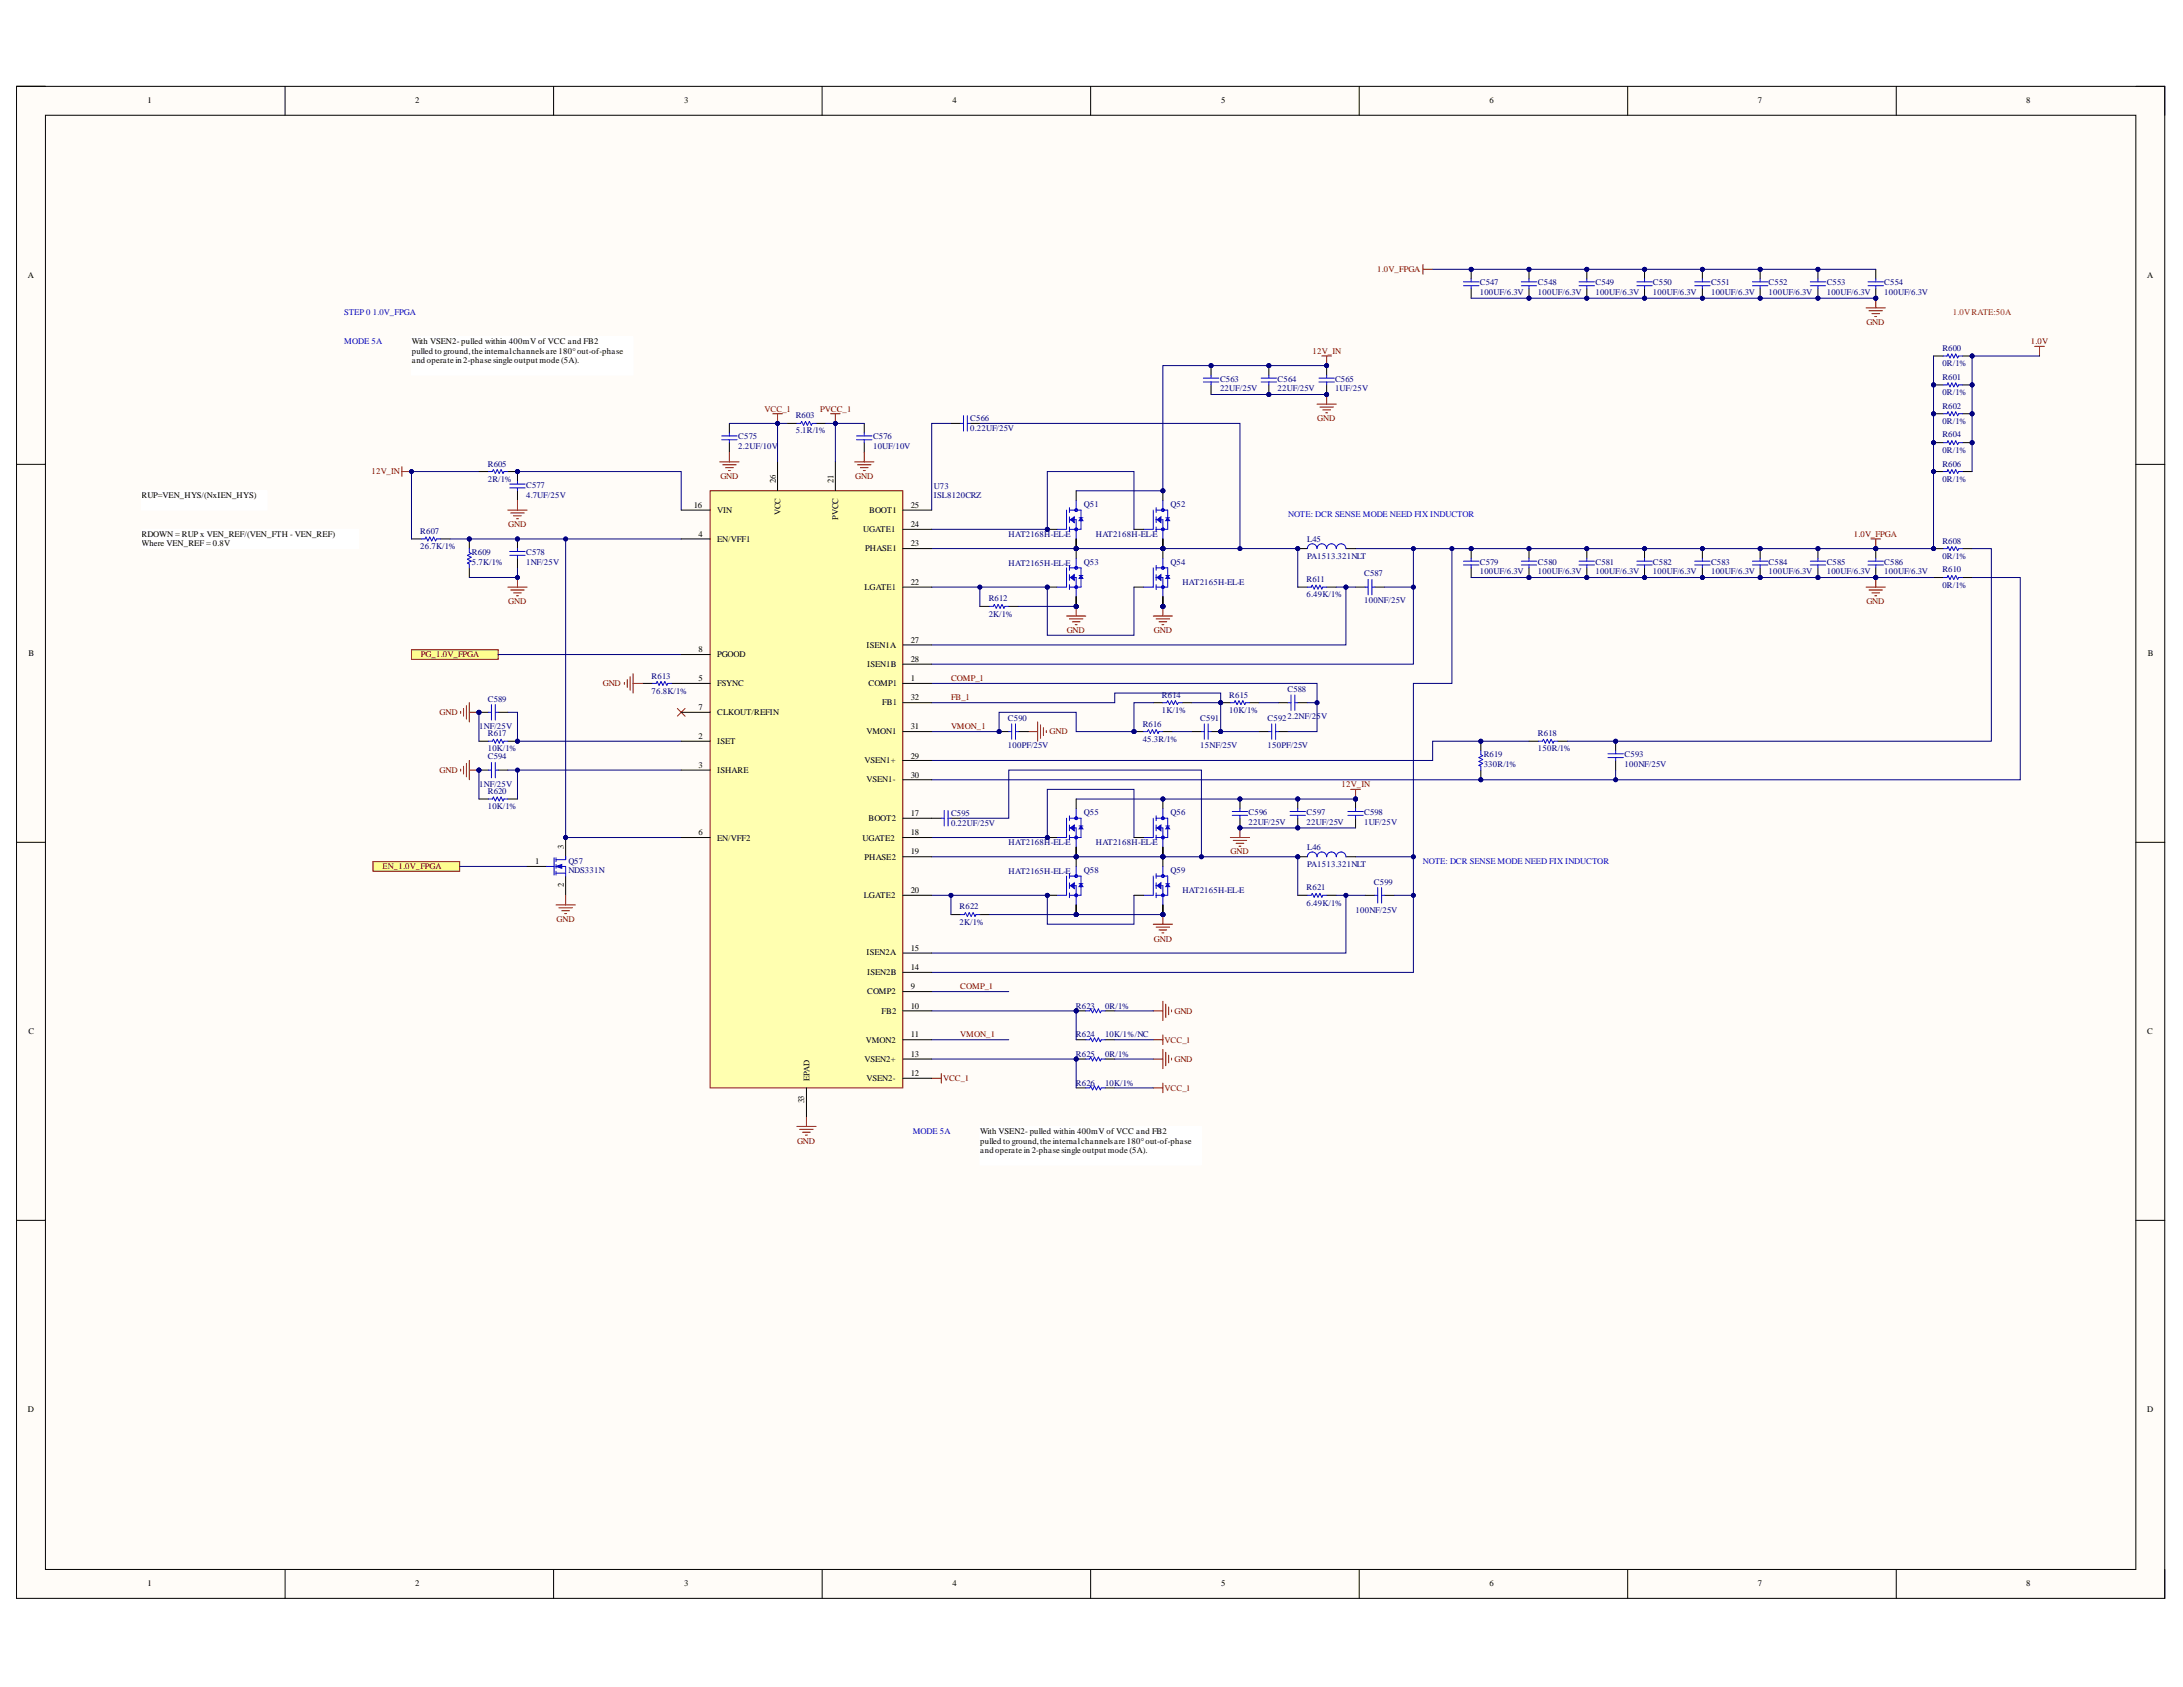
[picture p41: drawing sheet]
<svg xmlns="http://www.w3.org/2000/svg" width="279mm" height="216mm" viewBox="0 0 279 216" stroke-linecap="round" stroke-linejoin="round" font-family="sans-serif">
<defs><g id="words">
<g font-size="1.1">
<text x="18.9" y="13.2">1</text>
<text x="53.1" y="13.2">2</text>
<text x="87.5" y="13.2">3</text>
<text x="121.9" y="13.2">4</text>
<text x="156.3" y="13.2">5</text>
<text x="190.7" y="13.2">6</text>
<text x="225" y="13.2">7</text>
<text x="259.3" y="13.2">8</text>
<text x="3.6" y="35.6">A</text>
<text x="274.8" y="35.6">A</text>
<text x="52.7" y="44.1">With VSEN2- pulled within 400mV of VCC and FB2</text>
<text x="52.7" y="45.2">pulled to ground,the internalchannelsare 180°out-of-phase</text>
<text x="52.7" y="46.5">and operate in 2-phase single output mode (5A).</text>
<text x="18.1" y="63.8">RUP=VEN_HYS/(NxIEN_HYS)</text>
<text x="88.8" y="65">16</text>
<text x="91.8" y="65.6">VIN</text>
<text x="99.3" y="61.8" transform="rotate(-90 99.3 61.8)">26</text>
<text x="99.9" y="66" transform="rotate(-90 99.9 66)">VCC</text>
<text x="106.7" y="61.8" transform="rotate(-90 106.7 61.8)">21</text>
<text x="111.2" y="65.6">BOOT1</text>
<text x="116.6" y="65">25</text>
<text x="18.1" y="68.7">RDOWN = RUP x VEN_REF/(VEN_FTH - VEN_REF)</text>
<text x="18.1" y="69.9">Where VEN_REF = 0.8V</text>
<text x="89.4" y="68.7">4</text>
<text x="91.8" y="69.3">EN/VFF1</text>
<text x="107.3" y="66.6" transform="rotate(-90 107.3 66.6)">PVCC</text>
<text x="110.5" y="68.1">UGATE1</text>
<text x="110.7" y="70.5">PHASE1</text>
<text x="116.6" y="69.9">23</text>
<text x="116.6" y="67.5">24</text>
<text x="110.6" y="75.5">LGATE1</text>
<text x="116.6" y="74.8">22</text>
<text x="3.6" y="84">B</text>
<text x="89.4" y="83.5">8</text>
<text x="110.9" y="82.9">ISEN1A</text>
<text x="116.6" y="82.3">27</text>
<text x="274.9" y="84">B</text>
<text x="89.4" y="87.2">5</text>
<text x="91.8" y="87.8">FSYNC</text>
<text x="91.8" y="84.1">PGOOD</text>
<text x="111" y="85.3">ISEN1B</text>
<text x="111.1" y="87.8">COMP1</text>
<text x="116.6" y="87.2">1</text>
<text x="116.6" y="84.7">28</text>
<text x="116.6" y="89.6">32</text>
<text x="89.4" y="94.5">2</text>
<text x="89.4" y="90.9">7</text>
<text x="91.8" y="95.2">ISET</text>
<text x="91.8" y="91.5">CLKOUT/REFIN</text>
<text x="110.9" y="94">VMON1</text>
<text x="112.9" y="90.2">FB1</text>
<text x="116.6" y="93.4">31</text>
<text x="89.4" y="98.3">3</text>
<text x="91.8" y="98.9">ISHARE</text>
<text x="110.6" y="97.7">VSEN1+</text>
<text x="110.9" y="100.1">VSEN1-</text>
<text x="116.6" y="97.1">29</text>
<text x="116.6" y="99.5">30</text>
<text x="89.4" y="106.9">6</text>
<text x="91.8" y="107.6">EN/VFF2</text>
<text x="110.4" y="107.6">UGATE2</text>
<text x="111.1" y="105">BOOT2</text>
<text x="116.6" y="104.4">17</text>
<text x="116.6" y="106.9">18</text>
<text x="68.5" y="110.6">1</text>
<text x="72.2" y="113.6" transform="rotate(-90 72.2 113.6)">2</text>
<text x="72.2" y="108.7" transform="rotate(-90 72.2 108.7)">3</text>
<text x="110.6" y="110">PHASE2</text>
<text x="116.6" y="109.3">19</text>
<text x="110.6" y="114.9">LGATE2</text>
<text x="116.6" y="114.3">20</text>
<text x="110.9" y="122.3">ISEN2A</text>
<text x="111" y="124.8">ISEN2B</text>
<text x="116.6" y="124.1">14</text>
<text x="116.6" y="121.7">15</text>
<text x="111" y="127.3">COMP2</text>
<text x="112.8" y="129.7">FB2</text>
<text x="116.6" y="126.6">9</text>
<text x="116.6" y="129.1">10</text>
<text x="3.6" y="132.3">C</text>
<text x="110.6" y="135.9">VSEN2+</text>
<text x="110.8" y="133.4">VMON2</text>
<text x="116.6" y="132.8">11</text>
<text x="116.6" y="137.8">12</text>
<text x="116.6" y="135.2">13</text>
<text x="274.8" y="132.3">C</text>
<text x="102.9" y="141.2" transform="rotate(-90 102.9 141.2)">33</text>
<text x="103.6" y="138.3" transform="rotate(-90 103.6 138.3)">EPAD</text>
<text x="110.9" y="138.3">VSEN2-</text>
<text x="125.4" y="145.1">With VSEN2- pulled within 400mV of VCC and FB2</text>
<text x="125.4" y="146.4">pulled to ground,the internalchannelsare 180°out-of-phase</text>
<text x="125.4" y="147.6">and operate in 2-phase single output mode (5A).</text>
<text x="3.6" y="180.7">D</text>
<text x="274.8" y="180.7">D</text>
<text x="18.9" y="203">1</text>
<text x="53.1" y="203">2</text>
<text x="87.5" y="203">3</text>
<text x="121.9" y="203">4</text>
<text x="156.3" y="203">5</text>
<text x="190.7" y="203">6</text>
<text x="225" y="203">7</text>
<text x="259.3" y="203">8</text>
</g>
<g font-size="1.1" fill="#800000">
<text x="176.3" y="34.8">1.0V_FPGA</text>
<text x="238.9" y="41.6">GND</text>
<text x="168" y="45.2">12V_IN</text>
<text x="259.9" y="44.1">1.0V</text>
<text x="97.9" y="52.7">VCC_1</text>
<text x="105" y="52.7">PVCC_1</text>
<text x="168.6" y="53.9">GND</text>
<text x="47.5" y="60.7">12V_IN</text>
<text x="92.2" y="61.3">GND</text>
<text x="109.5" y="61.3">GND</text>
<text x="65" y="67.5">GND</text>
<text x="237.3" y="68.7">1.0V_FPGA</text>
<text x="65" y="77.3">GND</text>
<text x="238.9" y="77.3">GND</text>
<text x="136.5" y="81">GND</text>
<text x="147.7" y="81">GND</text>
<text x="53.9" y="84.1">PG_1.0V_FPGA</text>
<text x="77.1" y="87.8">GND</text>
<text x="121.7" y="87.2">COMP_1</text>
<text x="121.7" y="89.6">FB_1</text>
<text x="56.3" y="91.5">GND</text>
<text x="121.7" y="93.4">VMON_1</text>
<text x="134.3" y="94">GND</text>
<text x="56.3" y="98.9">GND</text>
<text x="171.7" y="100.7">12V_IN</text>
<text x="49" y="111.2">EN_1.0V_FPGA</text>
<text x="157.5" y="109.3">GND</text>
<text x="71.2" y="118">GND</text>
<text x="147.7" y="120.5">GND</text>
<text x="122.9" y="126.6">COMP_1</text>
<text x="150.3" y="129.7">GND</text>
<text x="102" y="136.5">GND</text>
<text x="122.9" y="132.8">VMON_1</text>
<text x="149" y="133.4">VCC_1</text>
<text x="150.3" y="135.9">GND</text>
<text x="120.7" y="138.3">VCC_1</text>
<text x="149" y="139.6">VCC_1</text>
<text x="102" y="146.4">GND</text>
</g>
<g font-size="1.1" fill="#00f">
<text x="44.1" y="40.3">STEP 0</text>
<text x="47.7" y="40.3">1.0V_FPGA</text>
<text x="44.1" y="44.1">MODE 5A</text>
<text x="164.9" y="66.2">NOTE: DCR SENSE MODE NEED FIX INDUCTOR</text>
<text x="182.1" y="110.6">NOTE: DCR SENSE MODE NEED FIX INDUCTOR</text>
<text x="116.8" y="145.1">MODE 5A</text>
</g>
<g font-size="1.1" fill="#000080">
<text x="189.4" y="37.8">100UF/6.3V</text>
<text x="189.4" y="36.5">C547</text>
<text x="196.8" y="37.8">100UF/6.3V</text>
<text x="196.8" y="36.5">C548</text>
<text x="204.2" y="37.8">100UF/6.3V</text>
<text x="204.2" y="36.5">C549</text>
<text x="211.6" y="37.8">100UF/6.3V</text>
<text x="211.6" y="36.5">C550</text>
<text x="219" y="37.8">100UF/6.3V</text>
<text x="219" y="36.5">C551</text>
<text x="226.4" y="37.8">100UF/6.3V</text>
<text x="226.4" y="36.5">C552</text>
<text x="233.8" y="37.8">100UF/6.3V</text>
<text x="233.8" y="36.5">C553</text>
<text x="241.2" y="37.8">100UF/6.3V</text>
<text x="241.2" y="36.5">C554</text>
<text x="248.6" y="46.9">0R/1%</text>
<text x="248.6" y="44.9">R600</text>
<text x="101.8" y="53.5">R603</text>
<text x="124.2" y="53.9">C566</text>
<text x="156.1" y="50.1">22UF/25V</text>
<text x="156.1" y="48.9">C563</text>
<text x="163.5" y="50.1">22UF/25V</text>
<text x="163.5" y="48.9">C564</text>
<text x="170.9" y="50.1">1UF/25V</text>
<text x="170.9" y="48.9">C565</text>
<text x="248.6" y="52.3">R602</text>
<text x="248.6" y="50.6">0R/1%</text>
<text x="248.6" y="48.6">R601</text>
<text x="62.4" y="59.7">R605</text>
<text x="94.5" y="57.5">2.2UF/10V</text>
<text x="94.5" y="56.2">C575</text>
<text x="101.8" y="55.5">5.1R/1%</text>
<text x="111.7" y="57.5">10UF/10V</text>
<text x="111.7" y="56.2">C576</text>
<text x="124.2" y="55.1">0.22UF/25V</text>
<text x="248.6" y="59.7">R606</text>
<text x="248.6" y="58">0R/1%</text>
<text x="248.6" y="56">R604</text>
<text x="248.6" y="54.3">0R/1%</text>
<text x="62.4" y="61.6">2R/1%</text>
<text x="67.3" y="63.7">4.7UF/25V</text>
<text x="67.3" y="62.4">C577</text>
<text x="119.5" y="62.6">U73</text>
<text x="119.5" y="63.8">ISL8120CRZ</text>
<text x="138.7" y="64.9">Q51</text>
<text x="149.8" y="64.9">Q52</text>
<text x="248.6" y="61.6">0R/1%</text>
<text x="53.8" y="70.3">26.7K/1%</text>
<text x="53.8" y="68.3">R607</text>
<text x="60.4" y="71">R609</text>
<text x="67.3" y="71">C578</text>
<text x="129.1" y="68.7">HAT2168H-EL-E</text>
<text x="140.2" y="68.7">HAT2168H-EL-E</text>
<text x="167.3" y="69.3">L45</text>
<text x="167.3" y="71.5">PA1513.321NLT</text>
<text x="248.6" y="71.5">0R/1%</text>
<text x="248.6" y="69.6">R608</text>
<text x="60.4" y="72.3">5.7K/1%</text>
<text x="67.3" y="72.3">1NF/25V</text>
<text x="126.5" y="77">R612</text>
<text x="129.1" y="72.4">HAT2165H-EL-E</text>
<text x="138.7" y="72.3">Q53</text>
<text x="149.8" y="72.3">Q54</text>
<text x="151.3" y="74.8">HAT2165H-EL-E</text>
<text x="167.2" y="76.4">6.49K/1%</text>
<text x="167.2" y="74.5">R611</text>
<text x="174.6" y="77.2">100NF/25V</text>
<text x="174.6" y="73.7">C587</text>
<text x="189.4" y="73.5">100UF/6.3V</text>
<text x="189.4" y="72.3">C579</text>
<text x="196.8" y="73.5">100UF/6.3V</text>
<text x="196.8" y="72.3">C580</text>
<text x="204.2" y="73.5">100UF/6.3V</text>
<text x="204.2" y="72.3">C581</text>
<text x="211.6" y="73.5">100UF/6.3V</text>
<text x="211.6" y="72.3">C582</text>
<text x="219" y="73.5">100UF/6.3V</text>
<text x="219" y="72.3">C583</text>
<text x="226.4" y="73.5">100UF/6.3V</text>
<text x="226.4" y="72.3">C584</text>
<text x="233.8" y="73.5">100UF/6.3V</text>
<text x="233.8" y="72.3">C585</text>
<text x="241.2" y="73.5">100UF/6.3V</text>
<text x="241.2" y="72.3">C586</text>
<text x="248.6" y="75.3">0R/1%</text>
<text x="248.6" y="73.2">R610</text>
<text x="126.5" y="78.9">2K/1%</text>
<text x="62.4" y="89.8">C589</text>
<text x="83.4" y="88.8">76.8K/1%</text>
<text x="83.4" y="86.8">R613</text>
<text x="148.7" y="89.3">R614</text>
<text x="157.3" y="89.3">R615</text>
<text x="164.8" y="88.5">C588</text>
<text x="61.3" y="93.4">1NF/25V</text>
<text x="62.4" y="94.2">R617</text>
<text x="129" y="95.7">100PF/25V</text>
<text x="129" y="92.3">C590</text>
<text x="146.3" y="95">45.3R/1%</text>
<text x="146.3" y="93">R616</text>
<text x="148.7" y="91.2">1K/1%</text>
<text x="153.6" y="95.7">15NF/25V</text>
<text x="153.6" y="92.3">C591</text>
<text x="157.3" y="91.2">10K/1%</text>
<text x="162.2" y="95.7">150PF/25V</text>
<text x="162.2" y="92.3">C5922.2NF/25V</text>
<text x="196.8" y="94.2">R618</text>
<text x="61.3" y="100.7">1NF/25V</text>
<text x="62.4" y="96.2">10K/1%</text>
<text x="62.4" y="101.6">R620</text>
<text x="62.4" y="97.2">C594</text>
<text x="189.9" y="98.2">330R/1%</text>
<text x="189.9" y="96.9">R619</text>
<text x="196.8" y="96.2">150R/1%</text>
<text x="207.9" y="98.2">100NF/25V</text>
<text x="207.9" y="96.9">C593</text>
<text x="62.4" y="103.6">10K/1%</text>
<text x="121.7" y="105.7">0.22UF/25V</text>
<text x="121.7" y="104.4">C595</text>
<text x="138.7" y="104.4">Q55</text>
<text x="149.8" y="104.4">Q56</text>
<text x="159.8" y="105.5">22UF/25V</text>
<text x="159.8" y="104.4">C596</text>
<text x="167.2" y="105.5">22UF/25V</text>
<text x="167.2" y="104.4">C597</text>
<text x="174.6" y="105.5">1UF/25V</text>
<text x="174.6" y="104.4">C598</text>
<text x="72.7" y="110.5">Q57</text>
<text x="72.7" y="111.7">NDS331N</text>
<text x="129.1" y="108.2">HAT2168H-EL-E</text>
<text x="129.1" y="111.9">HAT2165H-EL-E</text>
<text x="138.7" y="111.7">Q58</text>
<text x="140.2" y="108.2">HAT2168H-EL-E</text>
<text x="149.8" y="111.7">Q59</text>
<text x="167.2" y="113.9">R621</text>
<text x="167.3" y="108.7">L46</text>
<text x="167.3" y="110.9">PA1513.321NLT</text>
<text x="175.9" y="113.2">C599</text>
<text x="122.8" y="118.4">2K/1%</text>
<text x="122.8" y="116.4">R622</text>
<text x="151.3" y="114.3">HAT2165H-EL-E</text>
<text x="167.2" y="115.9">6.49K/1%</text>
<text x="173.5" y="116.8">100NF/25V</text>
<text x="137.7" y="129.1">R623</text>
<text x="141.4" y="129.1">0R/1%</text>
<text x="137.7" y="132.8">R624</text>
<text x="137.7" y="135.2">R625</text>
<text x="141.4" y="132.8">10K/1%/NC</text>
<text x="141.4" y="135.2">0R/1%</text>
<text x="137.7" y="138.9">R626</text>
<text x="141.4" y="138.9">10K/1%</text>
</g>
<text font-size="1.1" fill="#f00" x="250" y="40.3">1.0VRATE:50A</text>
</g></defs>
<path d="M2.1 11.1h275v193.5h-275z" fill-rule="evenodd" fill="#fffcf8"/>
<path d="M2.1 11.1h275v193.5h-275z" fill="none" stroke="#000" stroke-width=".13"/>
<path d="M5.8 14.8h267.6v186.1h-267.6z" fill-rule="evenodd" fill="#fffcf8"/>
<g fill="none" stroke="#000" stroke-width=".13">
<path d="M2.1 11h3.7M5.8 14.8h267.6v186.1h-267.6zM36.5 11v3.7M70.9 11v3.7M105.2 11v3.7M139.6 11v3.7M174 11.1v3.7M208.3 11.1v3.7M242.7 11.1v3.7M273.4 11.1h3.7v3.7M2.1 59.4h3.7M273.4 59.4h3.7"/>
<path d="M2.1 107.8h3.7M273.4 107.8h3.7M2.1 156.2h3.7M273.4 156.2h3.7M36.5 200.9v3.7M70.9 200.9v3.7M105.2 200.9v3.7M139.6 200.9v3.7M174 200.9v3.7M208.3 200.9v3.7M242.7 200.9v3.7M277.1 200.9v3.7"/>
</g>
<circle cx="66.2" cy="60.3" r=".25" fill="#000080"/>
<circle cx="66.2" cy="60.3" r=".25" fill="none" stroke="#000080" stroke-width=".13"/>
<path d="M66.2 60.3v1.3" fill="none" stroke="#000" stroke-width=".13"/>
<circle cx="66.2" cy="60.3" r=".25" fill="#000080"/>
<circle cx="66.2" cy="60.3" r=".25" fill="none" stroke="#000080" stroke-width=".13"/>
<path d="M66.2 62.8v1.2" fill="none" stroke="#000" stroke-width=".13"/>
<path d="M65.2 62.4h2M65.2 62h2M66.2 61.6v.4M66.2 62.4v.4" fill="none" stroke="#00f" stroke-width=".13"/>
<path d="M65 65.3h2.5M65.4 65.7h1.7M65.7 66h1M66.1 66.4h.3M66.2 64v1.3" fill="none" stroke="#800000" stroke-width=".13"/>
<circle cx="66.2" cy="60.3" r=".25" fill="#000080"/>
<circle cx="66.2" cy="60.3" r=".25" fill="none" stroke="#000080" stroke-width=".13"/>
<path d="M61.3 60.3h1.2M65 60.3h1.2" fill="none" stroke="#000" stroke-width=".13"/>
<circle cx="66.2" cy="60.3" r=".25" fill="#000080"/>
<circle cx="66.2" cy="60.3" r=".25" fill="none" stroke="#000080" stroke-width=".13"/>
<path d="M62.5 60.3h.5l.1-.2 .3 .5 .2-.5 .3 .5 .2-.5 .3 .5 .1-.3h.5" fill="none" stroke="#00f" stroke-width=".13"/>
<path d="M51.4 59.7v1.3M51.4 60.3h1.3" fill="none" stroke="#800000" stroke-width=".13"/>
<circle cx="52.7" cy="60.3" r=".25" fill="#000080"/>
<circle cx="52.7" cy="60.3" r=".25" fill="none" stroke="#000080" stroke-width=".13"/>
<circle cx="60.1" cy="69" r=".25" fill="#000080"/>
<circle cx="60.1" cy="69" r=".25" fill="none" stroke="#000080" stroke-width=".13"/>
<path d="M60.1 69v1.2" fill="none" stroke="#000" stroke-width=".13"/>
<circle cx="60.1" cy="69" r=".25" fill="#000080"/>
<circle cx="60.1" cy="69" r=".25" fill="none" stroke="#000080" stroke-width=".13"/>
<path d="M60.1 72.7v1.2" fill="none" stroke="#000" stroke-width=".13"/>
<path d="M60.1 70.2v.5l.2 .1-.5 .3 .5 .2-.5 .3 .5 .2-.5 .3 .3 .1v.5" fill="none" stroke="#00f" stroke-width=".13"/>
<circle cx="66.2" cy="69" r=".25" fill="#000080"/>
<circle cx="66.2" cy="69" r=".25" fill="none" stroke="#000080" stroke-width=".13"/>
<path d="M66.2 69v1.2M66.2 71.4v1.3" fill="none" stroke="#000" stroke-width=".13"/>
<circle cx="66.2" cy="69" r=".25" fill="#000080"/>
<circle cx="66.2" cy="69" r=".25" fill="none" stroke="#000080" stroke-width=".13"/>
<path d="M65.2 70.6h2M65.2 71.1h2M66.2 70.2v.4M66.2 71.1v.3" fill="none" stroke="#00f" stroke-width=".13"/>
<path d="M65 75.1h2.5M65.4 75.5h1.7M65.7 75.9h1M66.1 76.2h.3M66.2 73.9v1.2" fill="none" stroke="#800000" stroke-width=".13"/>
<circle cx="66.2" cy="73.9" r=".25" fill="#000080"/>
<circle cx="66.2" cy="73.9" r=".25" fill="none" stroke="#000080" stroke-width=".13"/>
<path d="M52.7 69h1.2M56.4 69h1.2" fill="none" stroke="#000" stroke-width=".13"/>
<path d="M53.9 69h.5l.1-.3 .3 .5 .2-.5 .3 .5 .2-.5 .2 .5 .2-.2h.5" fill="none" stroke="#00f" stroke-width=".13"/>
<circle cx="66.2" cy="94.9" r=".25" fill="#000080"/>
<circle cx="66.2" cy="94.9" r=".25" fill="none" stroke="#000080" stroke-width=".13"/>
<path d="M65 94.9h1.2" fill="none" stroke="#000" stroke-width=".13"/>
<circle cx="66.2" cy="94.9" r=".25" fill="#000080"/>
<circle cx="66.2" cy="94.9" r=".25" fill="none" stroke="#000080" stroke-width=".13"/>
<path d="M61.3 94.9h1.2" fill="none" stroke="#000" stroke-width=".13"/>
<path d="M62.5 94.9h.5l.1-.3 .3 .5 .2-.5 .3 .5 .2-.5 .3 .5 .1-.2h.5" fill="none" stroke="#00f" stroke-width=".13"/>
<circle cx="61.3" cy="91.2" r=".25" fill="#000080"/>
<circle cx="61.3" cy="91.2" r=".25" fill="none" stroke="#000080" stroke-width=".13"/>
<path d="M61.3 91.2h1.2" fill="none" stroke="#000" stroke-width=".13"/>
<circle cx="61.3" cy="91.2" r=".25" fill="#000080"/>
<circle cx="61.3" cy="91.2" r=".25" fill="none" stroke="#000080" stroke-width=".13"/>
<path d="M63.8 91.2h1.2" fill="none" stroke="#000" stroke-width=".13"/>
<path d="M62.5 91.2h.4M62.9 90.2v1.9M63.4 90.2v1.9M63.4 91.2h.4" fill="none" stroke="#00f" stroke-width=".13"/>
<path d="M59 91v.3M59.3 90.7v1M59.7 90.3v1.7M60.1 89.9v2.5M60.1 91.2h1.2" fill="none" stroke="#800000" stroke-width=".13"/>
<circle cx="61.3" cy="91.2" r=".25" fill="#000080"/>
<circle cx="61.3" cy="91.2" r=".25" fill="none" stroke="#000080" stroke-width=".13"/>
<path d="M61.3 102.3h1.2M65 102.3h1.2" fill="none" stroke="#000" stroke-width=".13"/>
<path d="M62.5 102.3h.5l.1-.3 .3 .5 .2-.5 .3 .5 .2-.5 .3 .5 .1-.2h.5" fill="none" stroke="#00f" stroke-width=".13"/>
<circle cx="61.3" cy="98.6" r=".25" fill="#000080"/>
<circle cx="61.3" cy="98.6" r=".25" fill="none" stroke="#000080" stroke-width=".13"/>
<path d="M61.3 98.6h1.2" fill="none" stroke="#000" stroke-width=".13"/>
<circle cx="61.3" cy="98.6" r=".25" fill="#000080"/>
<circle cx="61.3" cy="98.6" r=".25" fill="none" stroke="#000080" stroke-width=".13"/>
<path d="M63.8 98.6h1.2" fill="none" stroke="#000" stroke-width=".13"/>
<path d="M62.5 98.6h.4M62.9 97.6v1.9M63.4 97.6v1.9M63.4 98.6h.4" fill="none" stroke="#00f" stroke-width=".13"/>
<path d="M59 98.4v.3M59.3 98.1v1M59.7 97.7v1.7M60.1 97.3v2.5M60.1 98.6h1.2" fill="none" stroke="#800000" stroke-width=".13"/>
<circle cx="61.3" cy="98.6" r=".25" fill="#000080"/>
<circle cx="61.3" cy="98.6" r=".25" fill="none" stroke="#000080" stroke-width=".13"/>
<path d="M98.9 53h1.2M99.5 53v1.2" fill="none" stroke="#800000" stroke-width=".13"/>
<circle cx="99.5" cy="54.2" r=".25" fill="#000080"/>
<circle cx="99.5" cy="54.2" r=".25" fill="none" stroke="#000080" stroke-width=".13"/>
<path d="M93.4 54.2v1.2M93.4 56.7v1.2M100.8 54.2h1.2M104.4 54.2h1.3M110.6 54.2v1.2M110.6 56.7v1.2" fill="none" stroke="#000" stroke-width=".13"/>
<path d="M92.4 55.8h1.9M92.4 56.3h1.9M93.4 55.4v.4M93.4 56.3v.4M102 54.2h.5l.1-.3 .2 .5 .3-.5 .2 .5 .3-.5 .2 .5 .2-.2h.4M109.6 55.8h2M109.6 56.3h2M110.6 55.4v.4M110.6 56.3v.4" fill="none" stroke="#00f" stroke-width=".13"/>
<path d="M92.1 59.1h2.5M92.5 59.5h1.7M92.9 59.9h.9M93.4 57.9v1.2M106.3 53h1.2M106.9 53v1.2M109.4 59.1h2.5M109.8 59.5h1.7M110.1 59.9h1M110.6 57.9v1.2M93.2 60.2h.3M110.5 60.2h.2" fill="none" stroke="#800000" stroke-width=".13"/>
<circle cx="106.9" cy="54.2" r=".25" fill="#000080"/>
<circle cx="106.9" cy="54.2" r=".25" fill="none" stroke="#000080" stroke-width=".13"/>
<path d="M121.7 54.2h1.2M124.2 54.2h1.2M82.3 87.5h1.2M86 87.5h1.2" fill="none" stroke="#000" stroke-width=".13"/>
<path d="M122.9 54.2h.4M123.3 53.2v2M123.8 53.2v2M123.8 54.2h.4M83.5 87.5h.5l.1-.3 .3 .5 .2-.5 .2 .5 .3-.5 .2 .5 .2-.2h.5" fill="none" stroke="#00f" stroke-width=".13"/>
<path d="M79.9 87.3v.3M80.3 87v1M80.7 86.6v1.7M81 86.2v2.5M81 87.5h1.3M102 134.3h2.4M102.4 134.7h1.7M102.7 135h1M103.1 135.4h.2M103.2 133.1v1.2" fill="none" stroke="#800000" stroke-width=".13"/>
<path d="M86.7 90.7l1 1M87.7 90.7l-1 1" fill="none" stroke="#f00" stroke-width=".13"/>
<circle cx="162.4" cy="50.5" r=".25" fill="#000080"/>
<circle cx="162.4" cy="50.5" r=".25" fill="none" stroke="#000080" stroke-width=".13"/>
<circle cx="162.4" cy="46.8" r=".25" fill="#000080"/>
<circle cx="162.4" cy="46.8" r=".25" fill="none" stroke="#000080" stroke-width=".13"/>
<path d="M162.4 49.3v1.2" fill="none" stroke="#000" stroke-width=".13"/>
<circle cx="162.4" cy="50.5" r=".25" fill="#000080"/>
<circle cx="162.4" cy="50.5" r=".25" fill="none" stroke="#000080" stroke-width=".13"/>
<path d="M162.4 46.8v1.2" fill="none" stroke="#000" stroke-width=".13"/>
<circle cx="162.4" cy="46.8" r=".25" fill="#000080"/>
<circle cx="162.4" cy="46.8" r=".25" fill="none" stroke="#000080" stroke-width=".13"/>
<path d="M161.4 48.4h2M161.4 48.9h2M162.4 48v.4M162.4 48.9v.4" fill="none" stroke="#00f" stroke-width=".13"/>
<circle cx="155" cy="46.8" r=".25" fill="#000080"/>
<circle cx="155" cy="46.8" r=".25" fill="none" stroke="#000080" stroke-width=".13"/>
<path d="M155 46.8v1.2M155 49.3v1.2" fill="none" stroke="#000" stroke-width=".13"/>
<circle cx="155" cy="46.8" r=".25" fill="#000080"/>
<circle cx="155" cy="46.8" r=".25" fill="none" stroke="#000080" stroke-width=".13"/>
<path d="M154 48.4h2M154 48.9h2M155 48v.4M155 48.9v.4" fill="none" stroke="#00f" stroke-width=".13"/>
<circle cx="169.8" cy="50.5" r=".25" fill="#000080"/>
<circle cx="169.8" cy="50.5" r=".25" fill="none" stroke="#000080" stroke-width=".13"/>
<circle cx="169.8" cy="46.8" r=".25" fill="#000080"/>
<circle cx="169.8" cy="46.8" r=".25" fill="none" stroke="#000080" stroke-width=".13"/>
<path d="M169.8 49.3v1.2" fill="none" stroke="#000" stroke-width=".13"/>
<circle cx="169.8" cy="50.5" r=".25" fill="#000080"/>
<circle cx="169.8" cy="50.5" r=".25" fill="none" stroke="#000080" stroke-width=".13"/>
<path d="M169.8 46.8v1.2" fill="none" stroke="#000" stroke-width=".13"/>
<circle cx="169.8" cy="46.8" r=".25" fill="#000080"/>
<circle cx="169.8" cy="46.8" r=".25" fill="none" stroke="#000080" stroke-width=".13"/>
<path d="M168.8 48.4h2M168.8 48.9h2M169.8 48v.4M169.8 48.9v.4" fill="none" stroke="#00f" stroke-width=".13"/>
<path d="M169.2 45.6h1.2M169.8 45.6v1.2" fill="none" stroke="#800000" stroke-width=".13"/>
<circle cx="169.8" cy="46.8" r=".25" fill="#000080"/>
<circle cx="169.8" cy="46.8" r=".25" fill="none" stroke="#000080" stroke-width=".13"/>
<path d="M168.6 51.7h2.4M168.9 52.1h1.8M169.3 52.5h1M169.7 52.8h.2M169.8 50.5v1.2" fill="none" stroke="#800000" stroke-width=".13"/>
<circle cx="169.8" cy="50.5" r=".25" fill="#000080"/>
<circle cx="169.8" cy="50.5" r=".25" fill="none" stroke="#000080" stroke-width=".13"/>
<path d="M136.5 78.8h2.5M136.9 79.2h1.7M137.2 79.6h1M137.6 79.9h.3M137.7 77.6v1.2" fill="none" stroke="#800000" stroke-width=".13"/>
<circle cx="137.7" cy="77.6" r=".25" fill="#000080"/>
<circle cx="137.7" cy="77.6" r=".25" fill="none" stroke="#000080" stroke-width=".13"/>
<path d="M147.6 78.8h2.5M148 79.2h1.7M148.3 79.6h1M148.7 79.9h.3M148.8 77.6v1.2" fill="none" stroke="#800000" stroke-width=".13"/>
<circle cx="148.8" cy="77.6" r=".25" fill="#000080"/>
<circle cx="148.8" cy="77.6" r=".25" fill="none" stroke="#000080" stroke-width=".13"/>
<path d="M166.1 75.1h1.2M169.8 75.1h1.2M173.5 75.1h1.2M176 75.1h1.2" fill="none" stroke="#000" stroke-width=".13"/>
<path d="M167.3 75.1h.5l.1-.2 .3 .5 .2-.5 .3 .5 .2-.5 .3 .5 .1-.3h.5M174.7 75.1h.4M175.1 74.2v1.9M175.6 75.1h.4M175.6 74.2v1.9" fill="none" stroke="#00f" stroke-width=".13"/>
<circle cx="156.2" cy="89.9" r=".25" fill="#000080"/>
<circle cx="156.2" cy="89.9" r=".25" fill="none" stroke="#000080" stroke-width=".13"/>
<path d="M156.2 89.9h1.3" fill="none" stroke="#000" stroke-width=".13"/>
<circle cx="156.2" cy="89.9" r=".25" fill="#000080"/>
<circle cx="156.2" cy="89.9" r=".25" fill="none" stroke="#000080" stroke-width=".13"/>
<path d="M159.9 89.9h1.3" fill="none" stroke="#000" stroke-width=".13"/>
<path d="M157.5 89.9h.5l.1-.2 .2 .5 .3-.5 .2 .5 .3-.5 .2 .5 .1-.3h.5" fill="none" stroke="#00f" stroke-width=".13"/>
<circle cx="145.1" cy="93.6" r=".25" fill="#000080"/>
<circle cx="145.1" cy="93.6" r=".25" fill="none" stroke="#000080" stroke-width=".13"/>
<path d="M145.1 93.6h1.3" fill="none" stroke="#000" stroke-width=".13"/>
<circle cx="145.1" cy="93.6" r=".25" fill="#000080"/>
<circle cx="145.1" cy="93.6" r=".25" fill="none" stroke="#000080" stroke-width=".13"/>
<path d="M148.8 93.6h1.3" fill="none" stroke="#000" stroke-width=".13"/>
<path d="M146.4 93.6h.5l.1-.2 .2 .5 .3-.5 .2 .5 .3-.5 .2 .5 .1-.3h.5" fill="none" stroke="#00f" stroke-width=".13"/>
<circle cx="156.2" cy="93.6" r=".25" fill="#000080"/>
<circle cx="156.2" cy="93.6" r=".25" fill="none" stroke="#000080" stroke-width=".13"/>
<path d="M155 93.6h1.2" fill="none" stroke="#000" stroke-width=".13"/>
<circle cx="156.2" cy="93.6" r=".25" fill="#000080"/>
<circle cx="156.2" cy="93.6" r=".25" fill="none" stroke="#000080" stroke-width=".13"/>
<path d="M147.6 89.9h1.2M151.3 89.9h1.2M152.5 93.6h1.3M161.2 93.6h1.2M163.6 93.6h1.3M163.6 89.9h1.3M166.1 89.9h1.2" fill="none" stroke="#000" stroke-width=".13"/>
<g fill="none" stroke="#00f" stroke-width=".13">
<path d="M148.8 89.9h.5l.2-.2 .2 .5 .2-.5 .3 .5 .2-.5 .3 .5 .1-.3h.5M153.8 93.6h.3M154.1 92.6v2M154.6 92.6v2M154.6 93.6h.4M162.4 93.6h.4M162.8 92.6v2M163.3 93.6h.3M163.3 92.6v2M164.9 89.9h.3M165.2 88.9v2M165.7 88.9v2"/>
<path d="M165.7 89.9h.4"/>
</g>
<path d="M131.6 93.6h1.2M132.8 92.4v2.5M133.2 92.8v1.7M133.5 93.1v1M133.9 93.5v.3" fill="none" stroke="#800000" stroke-width=".13"/>
<circle cx="127.9" cy="93.6" r=".25" fill="#000080"/>
<circle cx="127.9" cy="93.6" r=".25" fill="none" stroke="#000080" stroke-width=".13"/>
<path d="M127.9 93.6h1.2" fill="none" stroke="#000" stroke-width=".13"/>
<circle cx="127.9" cy="93.6" r=".25" fill="#000080"/>
<circle cx="127.9" cy="93.6" r=".25" fill="none" stroke="#000080" stroke-width=".13"/>
<path d="M130.3 93.6h1.3" fill="none" stroke="#000" stroke-width=".13"/>
<path d="M129.1 93.6h.4M129.5 92.6v2M130 92.6v2M130 93.6h.3" fill="none" stroke="#00f" stroke-width=".13"/>
<circle cx="217.9" cy="73.9" r=".25" fill="#000080"/>
<circle cx="217.9" cy="73.9" r=".25" fill="none" stroke="#000080" stroke-width=".13"/>
<circle cx="217.9" cy="70.2" r=".24" fill="#000080"/>
<circle cx="217.9" cy="70.2" r=".24" fill="none" stroke="#000080" stroke-width=".13"/>
<path d="M217.9 72.7v1.2" fill="none" stroke="#000" stroke-width=".13"/>
<circle cx="217.9" cy="73.9" r=".25" fill="#000080"/>
<circle cx="217.9" cy="73.9" r=".25" fill="none" stroke="#000080" stroke-width=".13"/>
<path d="M217.9 70.2v1.2" fill="none" stroke="#000" stroke-width=".13"/>
<circle cx="217.9" cy="70.2" r=".24" fill="#000080"/>
<circle cx="217.9" cy="70.2" r=".24" fill="none" stroke="#000080" stroke-width=".13"/>
<path d="M216.9 71.8h2M216.9 72.3h2M217.9 71.4v.4M217.9 72.3v.4" fill="none" stroke="#00f" stroke-width=".13"/>
<circle cx="225.3" cy="73.9" r=".25" fill="#000080"/>
<circle cx="225.3" cy="73.9" r=".25" fill="none" stroke="#000080" stroke-width=".13"/>
<circle cx="225.3" cy="70.2" r=".25" fill="#000080"/>
<circle cx="225.3" cy="70.2" r=".25" fill="none" stroke="#000080" stroke-width=".13"/>
<path d="M225.3 72.7v1.2" fill="none" stroke="#000" stroke-width=".13"/>
<circle cx="225.3" cy="73.9" r=".25" fill="#000080"/>
<circle cx="225.3" cy="73.9" r=".25" fill="none" stroke="#000080" stroke-width=".13"/>
<path d="M225.3 70.2v1.2" fill="none" stroke="#000" stroke-width=".13"/>
<circle cx="225.3" cy="70.2" r=".25" fill="#000080"/>
<circle cx="225.3" cy="70.2" r=".25" fill="none" stroke="#000080" stroke-width=".13"/>
<path d="M224.3 71.8h2M224.3 72.3h2M225.3 71.4v.4M225.3 72.3v.4" fill="none" stroke="#00f" stroke-width=".13"/>
<circle cx="232.7" cy="73.9" r=".25" fill="#000080"/>
<circle cx="232.7" cy="73.9" r=".25" fill="none" stroke="#000080" stroke-width=".13"/>
<circle cx="232.7" cy="70.2" r=".24" fill="#000080"/>
<circle cx="232.7" cy="70.2" r=".24" fill="none" stroke="#000080" stroke-width=".13"/>
<path d="M232.7 72.7v1.2" fill="none" stroke="#000" stroke-width=".13"/>
<circle cx="232.7" cy="73.9" r=".25" fill="#000080"/>
<circle cx="232.7" cy="73.9" r=".25" fill="none" stroke="#000080" stroke-width=".13"/>
<path d="M232.7 70.2v1.2" fill="none" stroke="#000" stroke-width=".13"/>
<circle cx="232.7" cy="70.2" r=".24" fill="#000080"/>
<circle cx="232.7" cy="70.2" r=".24" fill="none" stroke="#000080" stroke-width=".13"/>
<path d="M231.7 71.8h2M231.7 72.3h2M232.7 71.4v.4M232.7 72.3v.4" fill="none" stroke="#00f" stroke-width=".13"/>
<circle cx="240.1" cy="73.9" r=".25" fill="#000080"/>
<circle cx="240.1" cy="73.9" r=".25" fill="none" stroke="#000080" stroke-width=".13"/>
<circle cx="240.1" cy="70.2" r=".25" fill="#000080"/>
<circle cx="240.1" cy="70.2" r=".25" fill="none" stroke="#000080" stroke-width=".13"/>
<path d="M240.1 72.7v1.2" fill="none" stroke="#000" stroke-width=".13"/>
<circle cx="240.1" cy="73.9" r=".25" fill="#000080"/>
<circle cx="240.1" cy="73.9" r=".25" fill="none" stroke="#000080" stroke-width=".13"/>
<path d="M240.1 70.2v1.2" fill="none" stroke="#000" stroke-width=".13"/>
<circle cx="240.1" cy="70.2" r=".25" fill="#000080"/>
<circle cx="240.1" cy="70.2" r=".25" fill="none" stroke="#000080" stroke-width=".13"/>
<path d="M239.1 71.8h2M239.1 72.3h2M240.1 71.4v.4M240.1 72.3v.4" fill="none" stroke="#00f" stroke-width=".13"/>
<circle cx="188.3" cy="70.2" r=".25" fill="#000080"/>
<circle cx="188.3" cy="70.2" r=".25" fill="none" stroke="#000080" stroke-width=".13"/>
<path d="M188.3 70.2v1.2M188.3 72.7v1.2" fill="none" stroke="#000" stroke-width=".13"/>
<circle cx="188.3" cy="70.2" r=".25" fill="#000080"/>
<circle cx="188.3" cy="70.2" r=".25" fill="none" stroke="#000080" stroke-width=".13"/>
<path d="M187.3 71.8h2M187.3 72.3h2M188.3 71.4v.4M188.3 72.3v.4" fill="none" stroke="#00f" stroke-width=".13"/>
<circle cx="195.7" cy="73.9" r=".25" fill="#000080"/>
<circle cx="195.7" cy="73.9" r=".25" fill="none" stroke="#000080" stroke-width=".13"/>
<circle cx="195.7" cy="70.2" r=".24" fill="#000080"/>
<circle cx="195.7" cy="70.2" r=".24" fill="none" stroke="#000080" stroke-width=".13"/>
<path d="M195.7 72.7v1.2" fill="none" stroke="#000" stroke-width=".13"/>
<circle cx="195.7" cy="73.9" r=".25" fill="#000080"/>
<circle cx="195.7" cy="73.9" r=".25" fill="none" stroke="#000080" stroke-width=".13"/>
<path d="M195.7 70.2v1.2" fill="none" stroke="#000" stroke-width=".13"/>
<circle cx="195.7" cy="70.2" r=".24" fill="#000080"/>
<circle cx="195.7" cy="70.2" r=".24" fill="none" stroke="#000080" stroke-width=".13"/>
<path d="M194.7 71.8h2M194.7 72.3h2M195.7 71.4v.4M195.7 72.3v.4" fill="none" stroke="#00f" stroke-width=".13"/>
<circle cx="203.1" cy="73.9" r=".25" fill="#000080"/>
<circle cx="203.1" cy="73.9" r=".25" fill="none" stroke="#000080" stroke-width=".13"/>
<circle cx="203.1" cy="70.2" r=".25" fill="#000080"/>
<circle cx="203.1" cy="70.2" r=".25" fill="none" stroke="#000080" stroke-width=".13"/>
<path d="M203.1 72.7v1.2" fill="none" stroke="#000" stroke-width=".13"/>
<circle cx="203.1" cy="73.9" r=".25" fill="#000080"/>
<circle cx="203.1" cy="73.9" r=".25" fill="none" stroke="#000080" stroke-width=".13"/>
<path d="M203.1 70.2v1.2" fill="none" stroke="#000" stroke-width=".13"/>
<circle cx="203.1" cy="70.2" r=".25" fill="#000080"/>
<circle cx="203.1" cy="70.2" r=".25" fill="none" stroke="#000080" stroke-width=".13"/>
<path d="M202.1 71.8h2M202.1 72.3h2M203.1 71.4v.4M203.1 72.3v.4" fill="none" stroke="#00f" stroke-width=".13"/>
<circle cx="210.5" cy="73.9" r=".25" fill="#000080"/>
<circle cx="210.5" cy="73.9" r=".25" fill="none" stroke="#000080" stroke-width=".13"/>
<circle cx="210.5" cy="70.2" r=".25" fill="#000080"/>
<circle cx="210.5" cy="70.2" r=".25" fill="none" stroke="#000080" stroke-width=".13"/>
<path d="M210.5 72.7v1.2" fill="none" stroke="#000" stroke-width=".13"/>
<circle cx="210.5" cy="73.9" r=".25" fill="#000080"/>
<circle cx="210.5" cy="73.9" r=".25" fill="none" stroke="#000080" stroke-width=".13"/>
<path d="M210.5 70.2v1.2" fill="none" stroke="#000" stroke-width=".13"/>
<circle cx="210.5" cy="70.2" r=".25" fill="#000080"/>
<circle cx="210.5" cy="70.2" r=".25" fill="none" stroke="#000080" stroke-width=".13"/>
<path d="M209.5 71.8h2M209.5 72.3h2M210.5 71.4v.4M210.5 72.3v.4" fill="none" stroke="#00f" stroke-width=".13"/>
<path d="M238.8 75.1h2.5M239.2 75.5h1.7M239.6 75.9h1M240 76.2h.2M240.1 73.9v1.2" fill="none" stroke="#800000" stroke-width=".13"/>
<circle cx="240.1" cy="73.9" r=".25" fill="#000080"/>
<circle cx="240.1" cy="73.9" r=".25" fill="none" stroke="#000080" stroke-width=".13"/>
<path d="M239.5 69h1.2M240.1 69v1.2" fill="none" stroke="#800000" stroke-width=".13"/>
<circle cx="240.1" cy="70.2" r=".25" fill="#000080"/>
<circle cx="240.1" cy="70.2" r=".25" fill="none" stroke="#000080" stroke-width=".13"/>
<circle cx="189.5" cy="99.8" r=".25" fill="#000080"/>
<circle cx="189.5" cy="99.8" r=".25" fill="none" stroke="#000080" stroke-width=".13"/>
<circle cx="189.5" cy="94.9" r=".24" fill="#000080"/>
<circle cx="189.5" cy="94.9" r=".24" fill="none" stroke="#000080" stroke-width=".13"/>
<path d="M189.5 98.6v1.2" fill="none" stroke="#000" stroke-width=".13"/>
<circle cx="189.5" cy="99.8" r=".25" fill="#000080"/>
<circle cx="189.5" cy="99.8" r=".25" fill="none" stroke="#000080" stroke-width=".13"/>
<path d="M189.5 94.9v1.2" fill="none" stroke="#000" stroke-width=".13"/>
<circle cx="189.5" cy="94.9" r=".24" fill="#000080"/>
<circle cx="189.5" cy="94.9" r=".24" fill="none" stroke="#000080" stroke-width=".13"/>
<path d="M248.7 73.9h.5l.1-.2 .3 .5 .2-.5 .3 .5 .2-.5 .3 .5 .1-.3h.5M189.5 96.1v.5l.3 .1-.5 .3 .5 .2-.5 .3 .5 .2-.5 .2 .2 .2v.5M196.9 94.9h.5l.1-.3 .3 .5 .2-.5 .3 .5 .2-.5 .3 .5 .1-.2h.5" fill="none" stroke="#00f" stroke-width=".13"/>
<path d="M247.5 73.9h1.2M251.2 73.9h1.2M195.7 94.9h1.2M199.4 94.9h1.2" fill="none" stroke="#000" stroke-width=".13"/>
<circle cx="247.5" cy="70.2" r=".25" fill="#000080"/>
<circle cx="247.5" cy="70.2" r=".25" fill="none" stroke="#000080" stroke-width=".13"/>
<path d="M247.5 70.2h1.2M251.2 70.2h1.2" fill="none" stroke="#000" stroke-width=".13"/>
<circle cx="247.5" cy="70.2" r=".25" fill="#000080"/>
<circle cx="247.5" cy="70.2" r=".25" fill="none" stroke="#000080" stroke-width=".13"/>
<path d="M248.7 70.2h.5l.1-.2 .3 .5 .2-.5 .3 .5 .2-.5 .3 .5 .1-.3h.5M120.5 104.7h.3M120.8 103.7v2M121.3 103.7v2M121.3 104.7h.4" fill="none" stroke="#00f" stroke-width=".13"/>
<path d="M119.2 104.7h1.3M121.7 104.7h1.2" fill="none" stroke="#000" stroke-width=".13"/>
<circle cx="166.1" cy="106" r=".25" fill="#000080"/>
<circle cx="166.1" cy="106" r=".25" fill="none" stroke="#000080" stroke-width=".13"/>
<circle cx="166.1" cy="102.3" r=".25" fill="#000080"/>
<circle cx="166.1" cy="102.3" r=".25" fill="none" stroke="#000080" stroke-width=".13"/>
<path d="M166.1 104.7v1.3" fill="none" stroke="#000" stroke-width=".13"/>
<circle cx="166.1" cy="106" r=".25" fill="#000080"/>
<circle cx="166.1" cy="106" r=".25" fill="none" stroke="#000080" stroke-width=".13"/>
<path d="M166.1 102.3v1.2" fill="none" stroke="#000" stroke-width=".13"/>
<circle cx="166.1" cy="102.3" r=".25" fill="#000080"/>
<circle cx="166.1" cy="102.3" r=".25" fill="none" stroke="#000080" stroke-width=".13"/>
<path d="M165.1 103.9h2M165.1 104.3h2M166.1 103.5v.4M166.1 104.3v.4" fill="none" stroke="#00f" stroke-width=".13"/>
<circle cx="158.7" cy="106" r=".25" fill="#000080"/>
<circle cx="158.7" cy="106" r=".25" fill="none" stroke="#000080" stroke-width=".13"/>
<circle cx="158.7" cy="102.3" r=".25" fill="#000080"/>
<circle cx="158.7" cy="102.3" r=".25" fill="none" stroke="#000080" stroke-width=".13"/>
<path d="M158.7 104.7v1.3" fill="none" stroke="#000" stroke-width=".13"/>
<circle cx="158.7" cy="106" r=".25" fill="#000080"/>
<circle cx="158.7" cy="106" r=".25" fill="none" stroke="#000080" stroke-width=".13"/>
<path d="M158.7 102.3v1.2" fill="none" stroke="#000" stroke-width=".13"/>
<circle cx="158.7" cy="102.3" r=".25" fill="#000080"/>
<circle cx="158.7" cy="102.3" r=".25" fill="none" stroke="#000080" stroke-width=".13"/>
<path d="M157.7 103.9h2M157.7 104.3h2M158.7 103.5v.4M158.7 104.3v.4" fill="none" stroke="#00f" stroke-width=".13"/>
<circle cx="173.5" cy="102.3" r=".25" fill="#000080"/>
<circle cx="173.5" cy="102.3" r=".25" fill="none" stroke="#000080" stroke-width=".13"/>
<path d="M173.5 102.3v1.2M173.5 104.7v1.3" fill="none" stroke="#000" stroke-width=".13"/>
<circle cx="173.5" cy="102.3" r=".25" fill="#000080"/>
<circle cx="173.5" cy="102.3" r=".25" fill="none" stroke="#000080" stroke-width=".13"/>
<path d="M172.5 103.9h2M172.5 104.4h2M173.5 103.5v.4M173.5 104.4v.3" fill="none" stroke="#00f" stroke-width=".13"/>
<path d="M172.9 101h1.2M173.5 101v1.3" fill="none" stroke="#800000" stroke-width=".13"/>
<circle cx="173.5" cy="102.3" r=".25" fill="#000080"/>
<circle cx="173.5" cy="102.3" r=".25" fill="none" stroke="#000080" stroke-width=".13"/>
<path d="M157.5 107.2h2.4M157.8 107.6h1.8M158.2 107.9h1M158.6 108.3h.2M158.7 106v1.2" fill="none" stroke="#800000" stroke-width=".13"/>
<circle cx="158.7" cy="106" r=".25" fill="#000080"/>
<circle cx="158.7" cy="106" r=".25" fill="none" stroke="#000080" stroke-width=".13"/>
<path d="M147.6 118.3h2.5M148 118.6h1.7M148.3 119h1M148.7 119.4h.3M148.8 117v1.3" fill="none" stroke="#800000" stroke-width=".13"/>
<circle cx="148.8" cy="117" r=".25" fill="#000080"/>
<circle cx="148.8" cy="117" r=".25" fill="none" stroke="#000080" stroke-width=".13"/>
<path d="M166.1 114.6h1.2M169.8 114.6h1.2M174.7 114.6h1.3M177.2 114.6h1.2M137.7 133.1h1.3M141.4 133.1h1.3" fill="none" stroke="#000" stroke-width=".13"/>
<path d="M167.3 114.6h.5l.1-.3 .3 .5 .2-.5 .3 .5 .2-.5 .3 .5 .1-.2h.5M176 114.6h.3M176.3 113.6v2M176.8 114.6h.4M176.8 113.6v2M139 133.1h.5l.1-.3 .2 .5 .3-.5 .2 .5 .3-.5 .2 .5 .1-.2h.5" fill="none" stroke="#00f" stroke-width=".13"/>
<circle cx="137.7" cy="129.4" r=".25" fill="#000080"/>
<circle cx="137.7" cy="129.4" r=".25" fill="none" stroke="#000080" stroke-width=".13"/>
<path d="M137.7 129.4h1.3" fill="none" stroke="#000" stroke-width=".13"/>
<circle cx="137.7" cy="129.4" r=".25" fill="#000080"/>
<circle cx="137.7" cy="129.4" r=".25" fill="none" stroke="#000080" stroke-width=".13"/>
<path d="M137.7 139.2h1.3M141.4 129.4h1.3M141.4 139.2h1.3" fill="none" stroke="#000" stroke-width=".13"/>
<path d="M139 129.4h.5l.1-.3 .2 .5 .3-.5 .2 .5 .3-.5 .2 .5 .1-.2h.5M139 139.2h.5l.1-.2 .2 .5 .3-.5 .2 .5 .3-.5 .2 .5 .1-.3h.5" fill="none" stroke="#00f" stroke-width=".13"/>
<path d="M119.2 138h1.3M120.5 137.4v1.2M147.6 129.4h1.2M148.8 128.1v2.5M149.2 128.5v1.7M149.6 128.9v1M149.9 129.2v.3" fill="none" stroke="#800000" stroke-width=".13"/>
<circle cx="137.7" cy="135.5" r=".25" fill="#000080"/>
<circle cx="137.7" cy="135.5" r=".25" fill="none" stroke="#000080" stroke-width=".13"/>
<path d="M137.7 135.5h1.3" fill="none" stroke="#000" stroke-width=".13"/>
<circle cx="137.7" cy="135.5" r=".25" fill="#000080"/>
<circle cx="137.7" cy="135.5" r=".25" fill="none" stroke="#000080" stroke-width=".13"/>
<path d="M141.4 135.5h1.3" fill="none" stroke="#000" stroke-width=".13"/>
<path d="M139 135.5h.5l.1-.2 .2 .5 .3-.5 .2 .5 .3-.5 .2 .5 .1-.3h.5" fill="none" stroke="#00f" stroke-width=".13"/>
<g fill="none" stroke="#800000" stroke-width=".13">
<path d="M147.6 135.5h1.2M147.6 133.1h1.2M147.6 139.2h1.2M148.8 132.5v1.2M148.8 134.3v2.5M148.8 138.6v1.2M149.2 134.7v1.7M149.6 135v1M149.9 135.4v.3M102 144.2h2.4M102.4 144.5h1.7M102.7 144.9h1"/>
<path d="M103.1 145.3h.2M103.2 142.9v1.3"/>
</g>
<circle cx="206.8" cy="94.9" r=".25" fill="#000080"/>
<circle cx="206.8" cy="94.9" r=".25" fill="none" stroke="#000080" stroke-width=".13"/>
<path d="M206.8 94.9v1.2M206.8 97.3v1.3" fill="none" stroke="#000" stroke-width=".13"/>
<circle cx="206.8" cy="94.9" r=".25" fill="#000080"/>
<circle cx="206.8" cy="94.9" r=".25" fill="none" stroke="#000080" stroke-width=".13"/>
<path d="M205.8 96.5h2M205.8 97h2M206.8 96.1v.4M206.8 97v.3" fill="none" stroke="#00f" stroke-width=".13"/>
<path d="M52.7 43.1h28.3v4.9h-28.3z" fill-rule="evenodd" fill="#fff"/>
<path d="M52.7 43.1h28.3v4.9h-28.3z" fill="none" stroke="#fff" stroke-width=".13"/>
<path d="M125.4 144.2h28.4v4.9h-28.4z" fill-rule="evenodd" fill="#fff"/>
<path d="M125.4 144.2h28.4v4.9h-28.4z" fill="none" stroke="#fff" stroke-width=".13"/>
<path d="M18.1 62.8h16.1v2.5h-16.1z" fill-rule="evenodd" fill="#fff"/>
<path d="M18.1 62.8h16.1v2.5h-16.1z" fill="none" stroke="#fff" stroke-width=".13"/>
<path d="M18.1 67.7h27.8v2.5h-27.8z" fill-rule="evenodd" fill="#fff"/>
<path d="M18.1 67.7h27.8v2.5h-27.8z" fill="none" stroke="#fff" stroke-width=".13"/>
<path d="M125.4 77.6h1.2M129.1 77.6h1.2M121.7 117h1.2M125.4 117h1.2" fill="none" stroke="#000" stroke-width=".13"/>
<path d="M126.6 77.6h.5l.2-.2 .2 .4 .3-.4 .2 .4 .2-.4 .3 .4 .1-.2h.5M122.9 117h.5l.2-.2 .2 .5 .3-.5 .2 .5 .2-.5 .3 .5 .1-.3h.5" fill="none" stroke="#00f" stroke-width=".13"/>
<circle cx="247.5" cy="60.4" r=".25" fill="#000080"/>
<circle cx="247.5" cy="60.4" r=".25" fill="none" stroke="#000080" stroke-width=".13"/>
<path d="M247.5 60.3h1.2M251.2 60.3h1.2" fill="none" stroke="#000" stroke-width=".13"/>
<circle cx="247.5" cy="60.4" r=".25" fill="#000080"/>
<circle cx="247.5" cy="60.4" r=".25" fill="none" stroke="#000080" stroke-width=".13"/>
<path d="M248.7 60.3h.5l.1-.2 .3 .5 .2-.5 .3 .5 .2-.5 .3 .5 .1-.3h.5" fill="none" stroke="#00f" stroke-width=".13"/>
<circle cx="252.4" cy="56.7" r=".25" fill="#000080"/>
<circle cx="252.4" cy="56.7" r=".25" fill="none" stroke="#000080" stroke-width=".13"/>
<circle cx="247.5" cy="56.7" r=".25" fill="#000080"/>
<circle cx="247.5" cy="56.7" r=".25" fill="none" stroke="#000080" stroke-width=".13"/>
<path d="M251.2 56.7h1.2" fill="none" stroke="#000" stroke-width=".13"/>
<circle cx="252.4" cy="56.7" r=".25" fill="#000080"/>
<circle cx="252.4" cy="56.7" r=".25" fill="none" stroke="#000080" stroke-width=".13"/>
<path d="M247.5 56.7h1.2" fill="none" stroke="#000" stroke-width=".13"/>
<circle cx="247.5" cy="56.7" r=".25" fill="#000080"/>
<circle cx="247.5" cy="56.7" r=".25" fill="none" stroke="#000080" stroke-width=".13"/>
<path d="M248.7 56.7h.5l.1-.3 .3 .5 .2-.5 .3 .5 .2-.5 .3 .5 .1-.2h.5" fill="none" stroke="#00f" stroke-width=".13"/>
<circle cx="252.4" cy="53" r=".25" fill="#000080"/>
<circle cx="252.4" cy="53" r=".25" fill="none" stroke="#000080" stroke-width=".13"/>
<circle cx="247.5" cy="53" r=".25" fill="#000080"/>
<circle cx="247.5" cy="53" r=".25" fill="none" stroke="#000080" stroke-width=".13"/>
<path d="M251.2 53h1.2" fill="none" stroke="#000" stroke-width=".13"/>
<circle cx="252.4" cy="53" r=".25" fill="#000080"/>
<circle cx="252.4" cy="53" r=".25" fill="none" stroke="#000080" stroke-width=".13"/>
<path d="M247.5 53h1.2" fill="none" stroke="#000" stroke-width=".13"/>
<circle cx="247.5" cy="53" r=".25" fill="#000080"/>
<circle cx="247.5" cy="53" r=".25" fill="none" stroke="#000080" stroke-width=".13"/>
<path d="M248.7 53h.5l.1-.3 .3 .5 .2-.5 .3 .5 .2-.5 .3 .5 .1-.2h.5" fill="none" stroke="#00f" stroke-width=".13"/>
<circle cx="252.4" cy="49.3" r=".25" fill="#000080"/>
<circle cx="252.4" cy="49.3" r=".25" fill="none" stroke="#000080" stroke-width=".13"/>
<circle cx="247.5" cy="49.3" r=".25" fill="#000080"/>
<circle cx="247.5" cy="49.3" r=".25" fill="none" stroke="#000080" stroke-width=".13"/>
<path d="M251.2 49.3h1.2" fill="none" stroke="#000" stroke-width=".13"/>
<circle cx="252.4" cy="49.3" r=".25" fill="#000080"/>
<circle cx="252.4" cy="49.3" r=".25" fill="none" stroke="#000080" stroke-width=".13"/>
<path d="M247.5 49.3h1.2" fill="none" stroke="#000" stroke-width=".13"/>
<circle cx="247.5" cy="49.3" r=".25" fill="#000080"/>
<circle cx="247.5" cy="49.3" r=".25" fill="none" stroke="#000080" stroke-width=".13"/>
<path d="M248.7 49.3h.5l.1-.3 .3 .5 .2-.5 .3 .5 .2-.5 .3 .5 .1-.2h.5" fill="none" stroke="#00f" stroke-width=".13"/>
<circle cx="252.4" cy="45.6" r=".25" fill="#000080"/>
<circle cx="252.4" cy="45.6" r=".25" fill="none" stroke="#000080" stroke-width=".13"/>
<path d="M251.2 45.6h1.2" fill="none" stroke="#000" stroke-width=".13"/>
<circle cx="252.4" cy="45.6" r=".25" fill="#000080"/>
<circle cx="252.4" cy="45.6" r=".25" fill="none" stroke="#000080" stroke-width=".13"/>
<path d="M247.5 45.6h1.2" fill="none" stroke="#000" stroke-width=".13"/>
<path d="M248.7 45.6h.5l.1-.3 .3 .5 .2-.5 .3 .5 .2-.5 .3 .5 .1-.2h.5" fill="none" stroke="#00f" stroke-width=".13"/>
<path d="M260.4 44.3h1.2M261 44.3v1.3" fill="none" stroke="#800000" stroke-width=".13"/>
<circle cx="217.9" cy="38.2" r=".24" fill="#000080"/>
<circle cx="217.9" cy="38.2" r=".24" fill="none" stroke="#000080" stroke-width=".13"/>
<circle cx="217.9" cy="34.5" r=".25" fill="#000080"/>
<circle cx="217.9" cy="34.5" r=".25" fill="none" stroke="#000080" stroke-width=".13"/>
<path d="M217.9 36.9v1.3" fill="none" stroke="#000" stroke-width=".13"/>
<circle cx="217.9" cy="38.2" r=".24" fill="#000080"/>
<circle cx="217.9" cy="38.2" r=".24" fill="none" stroke="#000080" stroke-width=".13"/>
<path d="M217.9 34.5v1.2" fill="none" stroke="#000" stroke-width=".13"/>
<circle cx="217.9" cy="34.5" r=".25" fill="#000080"/>
<circle cx="217.9" cy="34.5" r=".25" fill="none" stroke="#000080" stroke-width=".13"/>
<path d="M216.9 36.1h2M216.9 36.6h2M217.9 35.7v.4M217.9 36.6v.3" fill="none" stroke="#00f" stroke-width=".13"/>
<circle cx="225.3" cy="38.2" r=".25" fill="#000080"/>
<circle cx="225.3" cy="38.2" r=".25" fill="none" stroke="#000080" stroke-width=".13"/>
<circle cx="225.3" cy="34.5" r=".25" fill="#000080"/>
<circle cx="225.3" cy="34.5" r=".25" fill="none" stroke="#000080" stroke-width=".13"/>
<path d="M225.3 36.9v1.3" fill="none" stroke="#000" stroke-width=".13"/>
<circle cx="225.3" cy="38.2" r=".25" fill="#000080"/>
<circle cx="225.3" cy="38.2" r=".25" fill="none" stroke="#000080" stroke-width=".13"/>
<path d="M225.3 34.5v1.2" fill="none" stroke="#000" stroke-width=".13"/>
<circle cx="225.3" cy="34.5" r=".25" fill="#000080"/>
<circle cx="225.3" cy="34.5" r=".25" fill="none" stroke="#000080" stroke-width=".13"/>
<path d="M224.3 36.1h2M224.3 36.6h2M225.3 35.7v.4M225.3 36.6v.3" fill="none" stroke="#00f" stroke-width=".13"/>
<circle cx="232.7" cy="38.2" r=".24" fill="#000080"/>
<circle cx="232.7" cy="38.2" r=".24" fill="none" stroke="#000080" stroke-width=".13"/>
<circle cx="232.7" cy="34.5" r=".25" fill="#000080"/>
<circle cx="232.7" cy="34.5" r=".25" fill="none" stroke="#000080" stroke-width=".13"/>
<path d="M232.7 36.9v1.3" fill="none" stroke="#000" stroke-width=".13"/>
<circle cx="232.7" cy="38.2" r=".24" fill="#000080"/>
<circle cx="232.7" cy="38.2" r=".24" fill="none" stroke="#000080" stroke-width=".13"/>
<path d="M232.7 34.5v1.2" fill="none" stroke="#000" stroke-width=".13"/>
<circle cx="232.7" cy="34.5" r=".25" fill="#000080"/>
<circle cx="232.7" cy="34.5" r=".25" fill="none" stroke="#000080" stroke-width=".13"/>
<path d="M231.7 36.1h2M231.7 36.6h2M232.7 35.7v.4M232.7 36.6v.3" fill="none" stroke="#00f" stroke-width=".13"/>
<circle cx="188.3" cy="34.5" r=".25" fill="#000080"/>
<circle cx="188.3" cy="34.5" r=".25" fill="none" stroke="#000080" stroke-width=".13"/>
<path d="M188.3 34.5v1.2M188.3 36.9v1.3" fill="none" stroke="#000" stroke-width=".13"/>
<circle cx="188.3" cy="34.5" r=".25" fill="#000080"/>
<circle cx="188.3" cy="34.5" r=".25" fill="none" stroke="#000080" stroke-width=".13"/>
<path d="M187.3 36.1h2M187.3 36.6h2M188.3 35.7v.4M188.3 36.6v.3" fill="none" stroke="#00f" stroke-width=".13"/>
<circle cx="195.7" cy="38.2" r=".24" fill="#000080"/>
<circle cx="195.7" cy="38.2" r=".24" fill="none" stroke="#000080" stroke-width=".13"/>
<circle cx="195.7" cy="34.5" r=".25" fill="#000080"/>
<circle cx="195.7" cy="34.5" r=".25" fill="none" stroke="#000080" stroke-width=".13"/>
<path d="M195.7 36.9v1.3" fill="none" stroke="#000" stroke-width=".13"/>
<circle cx="195.7" cy="38.2" r=".24" fill="#000080"/>
<circle cx="195.7" cy="38.2" r=".24" fill="none" stroke="#000080" stroke-width=".13"/>
<path d="M195.7 34.5v1.2" fill="none" stroke="#000" stroke-width=".13"/>
<circle cx="195.7" cy="34.5" r=".25" fill="#000080"/>
<circle cx="195.7" cy="34.5" r=".25" fill="none" stroke="#000080" stroke-width=".13"/>
<path d="M194.7 36.1h2M194.7 36.6h2M195.7 35.7v.4M195.7 36.6v.3" fill="none" stroke="#00f" stroke-width=".13"/>
<circle cx="203.1" cy="38.2" r=".25" fill="#000080"/>
<circle cx="203.1" cy="38.2" r=".25" fill="none" stroke="#000080" stroke-width=".13"/>
<circle cx="203.1" cy="34.5" r=".25" fill="#000080"/>
<circle cx="203.1" cy="34.5" r=".25" fill="none" stroke="#000080" stroke-width=".13"/>
<path d="M203.1 36.9v1.3" fill="none" stroke="#000" stroke-width=".13"/>
<circle cx="203.1" cy="38.2" r=".25" fill="#000080"/>
<circle cx="203.1" cy="38.2" r=".25" fill="none" stroke="#000080" stroke-width=".13"/>
<path d="M203.1 34.5v1.2" fill="none" stroke="#000" stroke-width=".13"/>
<circle cx="203.1" cy="34.5" r=".25" fill="#000080"/>
<circle cx="203.1" cy="34.5" r=".25" fill="none" stroke="#000080" stroke-width=".13"/>
<path d="M202.1 36.1h2M202.1 36.6h2M203.1 35.7v.4M203.1 36.6v.3" fill="none" stroke="#00f" stroke-width=".13"/>
<circle cx="210.5" cy="38.2" r=".25" fill="#000080"/>
<circle cx="210.5" cy="38.2" r=".25" fill="none" stroke="#000080" stroke-width=".13"/>
<circle cx="210.5" cy="34.5" r=".25" fill="#000080"/>
<circle cx="210.5" cy="34.5" r=".25" fill="none" stroke="#000080" stroke-width=".13"/>
<path d="M210.5 36.9v1.3" fill="none" stroke="#000" stroke-width=".13"/>
<circle cx="210.5" cy="38.2" r=".25" fill="#000080"/>
<circle cx="210.5" cy="38.2" r=".25" fill="none" stroke="#000080" stroke-width=".13"/>
<path d="M210.5 34.5v1.2" fill="none" stroke="#000" stroke-width=".13"/>
<circle cx="210.5" cy="34.5" r=".25" fill="#000080"/>
<circle cx="210.5" cy="34.5" r=".25" fill="none" stroke="#000080" stroke-width=".13"/>
<path d="M209.5 36.1h2M209.5 36.6h2M210.5 35.7v.4M210.5 36.6v.3" fill="none" stroke="#00f" stroke-width=".13"/>
<circle cx="240.1" cy="38.2" r=".25" fill="#000080"/>
<circle cx="240.1" cy="38.2" r=".25" fill="none" stroke="#000080" stroke-width=".13"/>
<path d="M240.1 36.9v1.3" fill="none" stroke="#000" stroke-width=".13"/>
<circle cx="240.1" cy="38.2" r=".25" fill="#000080"/>
<circle cx="240.1" cy="38.2" r=".25" fill="none" stroke="#000080" stroke-width=".13"/>
<path d="M240.1 34.5v1.2" fill="none" stroke="#000" stroke-width=".13"/>
<path d="M239.1 36.1h2M239.1 36.6h2M240.1 35.7v.4M240.1 36.6v.3" fill="none" stroke="#00f" stroke-width=".13"/>
<path d="M182.1 33.9v1.2M182.1 34.5h1.3M238.8 39.4h2.5M239.2 39.8h1.7M240.1 38.2v1.2M239.6 40.1h1M240 40.5h.2" fill="none" stroke="#800000" stroke-width=".13"/>
<circle cx="240.1" cy="38.2" r=".25" fill="#000080"/>
<circle cx="240.1" cy="38.2" r=".25" fill="none" stroke="#000080" stroke-width=".13"/>
<path d="M52.7 83.1h11.1v1.3h-11.1z" fill-rule="evenodd" fill="#ffff80"/>
<path d="M52.7 83.1h11.1v1.3h-11.1z" fill="none" stroke="#800000" stroke-width=".13"/>
<path d="M47.7 110.3h11.1v1.2h-11.1z" fill-rule="evenodd" fill="#ffff80"/>
<path d="M47.7 110.3h11.1v1.2h-11.1z" fill="none" stroke="#800000" stroke-width=".13"/>
<circle cx="72.4" cy="107.2" r=".25" fill="#000080"/>
<circle cx="72.4" cy="107.2" r=".25" fill="none" stroke="#000080" stroke-width=".13"/>
<path d="M72.4 107.2v2.4" fill="none" stroke="#000" stroke-width=".13"/>
<circle cx="72.4" cy="107.2" r=".25" fill="#000080"/>
<circle cx="72.4" cy="107.2" r=".25" fill="none" stroke="#000080" stroke-width=".13"/>
<path d="M67.5 110.9h2.4M72.4 112.1v2.5" fill="none" stroke="#000" stroke-width=".13"/>
<path d="M69.9 110.9h1M70.9 109.8v2.2M71.2 110h1.2M71.2 110.9h1.2v1.2M71.2 111.7h1.2M71.2 109.8v.5M71.2 110.6v.5M71.2 111.5v.5" fill="none" stroke="#00f" stroke-width=".13"/>
<path d="M71.2 110.9l.7-.3v.5z" fill="#00f"/>
<path d="M71.2 110.9l.7-.3v.5zM72.4 109.6v.4" fill="none" stroke="#00f" stroke-width=".13"/>
<path d="M71.2 115.8h2.4M71.5 116.2h1.8M71.9 116.6h1M72.3 116.9h.2M72.4 114.6v1.2" fill="none" stroke="#800000" stroke-width=".13"/>
<path d="M66.2 72.7v1.2h-6.1" fill="none" stroke="#000080" stroke-width=".13"/>
<circle cx="66.2" cy="73.9" r=".25" fill="#000080"/>
<g fill="none" stroke="#000080" stroke-width=".13">
<path d="M66.2 60.3h21v5"/>
<circle cx="66.2" cy="73.9" r=".25"/>
</g>
<circle cx="66.2" cy="60.3" r=".25" fill="#000080"/>
<g fill="none" stroke="#000080" stroke-width=".13">
<path d="M61.3 60.3h-8.6v8.7"/>
<circle cx="66.2" cy="60.3" r=".25"/>
</g>
<circle cx="52.7" cy="60.3" r=".25" fill="#000080"/>
<g fill="none" stroke="#000080" stroke-width=".13">
<path d="M61.3 91.2v3.7"/>
<circle cx="52.7" cy="60.3" r=".25"/>
</g>
<circle cx="61.3" cy="91.2" r=".25" fill="#000080"/>
<g fill="none" stroke="#000080" stroke-width=".13">
<path d="M61.3 98.6v3.7"/>
<circle cx="61.3" cy="91.2" r=".25"/>
</g>
<circle cx="61.3" cy="98.6" r=".25" fill="#000080"/>
<g fill="none" stroke="#000080" stroke-width=".13">
<path d="M65 91.2h1.2v3.7h21"/>
<circle cx="61.3" cy="98.6" r=".25"/>
</g>
<circle cx="66.2" cy="94.9" r=".25" fill="#000080"/>
<g fill="none" stroke="#000080" stroke-width=".13">
<path d="M87.2 98.6h-21v3.7"/>
<circle cx="66.2" cy="94.9" r=".25"/>
</g>
<circle cx="66.2" cy="98.6" r=".25" fill="#000080"/>
<g fill="none" stroke="#000080" stroke-width=".13">
<path d="M65 98.6h1.2"/>
<circle cx="66.2" cy="98.6" r=".25"/>
</g>
<circle cx="66.2" cy="98.6" r=".25" fill="#000080"/>
<g fill="none" stroke="#000080" stroke-width=".13">
<path d="M93.4 54.2h6.1v4.9"/>
<circle cx="66.2" cy="98.6" r=".25"/>
</g>
<circle cx="99.5" cy="54.2" r=".25" fill="#000080"/>
<g fill="none" stroke="#000080" stroke-width=".13">
<path d="M99.5 54.2h1.3"/>
<circle cx="99.5" cy="54.2" r=".25"/>
</g>
<circle cx="99.5" cy="54.2" r=".25" fill="#000080"/>
<g fill="none" stroke="#000080" stroke-width=".13">
<path d="M105.7 54.2h4.9"/>
<circle cx="99.5" cy="54.2" r=".25"/>
</g>
<circle cx="106.9" cy="54.2" r=".25" fill="#000080"/>
<g fill="none" stroke="#000080" stroke-width=".13">
<path d="M106.9 54.2v4.9"/>
<circle cx="106.9" cy="54.2" r=".25"/>
</g>
<circle cx="106.9" cy="54.2" r=".25" fill="#000080"/>
<g fill="none" stroke="#000080" stroke-width=".13">
<path d="M72.4 69v38.2h14.8"/>
<circle cx="106.9" cy="54.2" r=".25"/>
</g>
<circle cx="72.4" cy="107.2" r=".25" fill="#000080"/>
<circle cx="72.4" cy="107.2" r=".25" fill="none" stroke="#000080" stroke-width=".13"/>
<circle cx="72.4" cy="69" r=".25" fill="#000080"/>
<g fill="none" stroke="#000080" stroke-width=".13">
<path d="M125.4 54.2h33.3v16h-39.5"/>
<circle cx="72.4" cy="69" r=".25"/>
</g>
<circle cx="158.7" cy="70.2" r=".25" fill="#000080"/>
<circle cx="158.7" cy="70.2" r=".25" fill="none" stroke="#000080" stroke-width=".13"/>
<circle cx="148.8" cy="70.2" r=".25" fill="#000080"/>
<circle cx="148.8" cy="70.2" r=".25" fill="none" stroke="#000080" stroke-width=".13"/>
<circle cx="137.7" cy="70.2" r=".25" fill="#000080"/>
<g fill="none" stroke="#000080" stroke-width=".13">
<path d="M121.7 54.2h-2.5v11.1M119.2 67.7h14.8v-7.4h11.1v7.4"/>
<circle cx="137.7" cy="70.2" r=".25"/>
</g>
<circle cx="134" cy="67.7" r=".25" fill="#000080"/>
<g fill="none" stroke="#000080" stroke-width=".13">
<path d="M155 50.5h14.8"/>
<circle cx="134" cy="67.7" r=".25"/>
</g>
<circle cx="169.8" cy="50.5" r=".25" fill="#000080"/>
<circle cx="169.8" cy="50.5" r=".25" fill="none" stroke="#000080" stroke-width=".13"/>
<circle cx="162.4" cy="50.5" r=".25" fill="#000080"/>
<g fill="none" stroke="#000080" stroke-width=".13">
<path d="M119.2 75.1h14.8v6.2h11.1v-6.2"/>
<circle cx="162.4" cy="50.5" r=".25"/>
</g>
<circle cx="125.4" cy="75.1" r=".25" fill="#000080"/>
<circle cx="125.4" cy="75.1" r=".25" fill="none" stroke="#000080" stroke-width=".13"/>
<circle cx="134" cy="75.1" r=".25" fill="#000080"/>
<g fill="none" stroke="#000080" stroke-width=".13">
<path d="M173.5 70.2h7.4v4.9h-3.7"/>
<circle cx="134" cy="75.1" r=".25"/>
</g>
<circle cx="180.9" cy="75.1" r=".25" fill="#000080"/>
<circle cx="180.9" cy="75.1" r=".25" fill="none" stroke="#000080" stroke-width=".13"/>
<circle cx="180.9" cy="70.2" r=".25" fill="#000080"/>
<g fill="none" stroke="#000080" stroke-width=".13">
<path d="M158.7 70.2h7.4v4.9"/>
<circle cx="180.9" cy="70.2" r=".25"/>
</g>
<circle cx="166.1" cy="70.2" r=".25" fill="#000080"/>
<circle cx="166.1" cy="70.2" r=".25" fill="none" stroke="#000080" stroke-width=".13"/>
<circle cx="158.7" cy="70.2" r=".25" fill="#000080"/>
<g fill="none" stroke="#000080" stroke-width=".13">
<path d="M171 75.1h1.3"/>
<circle cx="158.7" cy="70.2" r=".25"/>
</g>
<circle cx="172.3" cy="75.1" r=".25" fill="#000080"/>
<g fill="none" stroke="#000080" stroke-width=".13">
<path d="M172.3 75.1v7.4h-53.1"/>
<circle cx="172.3" cy="75.1" r=".25"/>
</g>
<circle cx="172.3" cy="75.1" r=".25" fill="#000080"/>
<g fill="none" stroke="#000080" stroke-width=".13">
<path d="M180.9 75.1v9.9h-61.7"/>
<circle cx="172.3" cy="75.1" r=".25"/>
</g>
<circle cx="180.9" cy="75.1" r=".25" fill="#000080"/>
<g fill="none" stroke="#000080" stroke-width=".13">
<path d="M172.3 75.1h1.2"/>
<circle cx="180.9" cy="75.1" r=".25"/>
</g>
<circle cx="172.3" cy="75.1" r=".25" fill="#000080"/>
<g fill="none" stroke="#000080" stroke-width=".13">
<path d="M150.1 93.6h2.4M161.2 89.9h2.4M167.3 89.9h1.3v3.7h-3.7"/>
<circle cx="172.3" cy="75.1" r=".25"/>
</g>
<circle cx="168.6" cy="89.9" r=".25" fill="#000080"/>
<g fill="none" stroke="#000080" stroke-width=".13">
<path d="M156.2 93.6h5"/>
<circle cx="168.6" cy="89.9" r=".25"/>
</g>
<circle cx="156.2" cy="93.6" r=".25" fill="#000080"/>
<g fill="none" stroke="#000080" stroke-width=".13">
<path d="M152.5 89.9h3.7v3.7"/>
<circle cx="156.2" cy="93.6" r=".25"/>
</g>
<circle cx="156.2" cy="89.9" r=".25" fill="#000080"/>
<circle cx="156.2" cy="89.9" r=".25" fill="none" stroke="#000080" stroke-width=".13"/>
<circle cx="156.2" cy="93.6" r=".25" fill="#000080"/>
<g fill="none" stroke="#000080" stroke-width=".13">
<path d="M147.6 89.9h-2.5v3.7"/>
<circle cx="156.2" cy="93.6" r=".25"/>
</g>
<circle cx="145.1" cy="93.6" r=".25" fill="#000080"/>
<g fill="none" stroke="#000080" stroke-width=".13">
<path d="M119.2 93.6h8.7v-2.4h9.8v2.4h7.4"/>
<circle cx="145.1" cy="93.6" r=".25"/>
</g>
<circle cx="127.9" cy="93.6" r=".25" fill="#000080"/>
<circle cx="127.9" cy="93.6" r=".25" fill="none" stroke="#000080" stroke-width=".13"/>
<circle cx="145.1" cy="93.6" r=".25" fill="#000080"/>
<g fill="none" stroke="#000080" stroke-width=".13">
<path d="M119.2 87.5h49.4v2.4"/>
<circle cx="145.1" cy="93.6" r=".25"/>
</g>
<circle cx="168.6" cy="89.9" r=".25" fill="#000080"/>
<g fill="none" stroke="#000080" stroke-width=".13">
<path d="M119.2 89.9h23.5v-1.2h13.5v1.2"/>
<circle cx="168.6" cy="89.9" r=".25"/>
</g>
<circle cx="156.2" cy="89.9" r=".25" fill="#000080"/>
<g fill="none" stroke="#000080" stroke-width=".13">
<path d="M180.9 70.2h59.2"/>
<circle cx="156.2" cy="89.9" r=".25"/>
</g>
<circle cx="180.9" cy="70.2" r=".25" fill="#000080"/>
<circle cx="180.9" cy="70.2" r=".25" fill="none" stroke="#000080" stroke-width=".13"/>
<circle cx="185.8" cy="70.2" r=".24" fill="#000080"/>
<circle cx="185.8" cy="70.2" r=".24" fill="none" stroke="#000080" stroke-width=".13"/>
<circle cx="188.3" cy="70.2" r=".25" fill="#000080"/>
<circle cx="188.3" cy="70.2" r=".25" fill="none" stroke="#000080" stroke-width=".13"/>
<circle cx="195.7" cy="70.2" r=".24" fill="#000080"/>
<circle cx="195.7" cy="70.2" r=".24" fill="none" stroke="#000080" stroke-width=".13"/>
<circle cx="203.1" cy="70.2" r=".25" fill="#000080"/>
<circle cx="203.1" cy="70.2" r=".25" fill="none" stroke="#000080" stroke-width=".13"/>
<circle cx="210.5" cy="70.2" r=".25" fill="#000080"/>
<circle cx="210.5" cy="70.2" r=".25" fill="none" stroke="#000080" stroke-width=".13"/>
<circle cx="217.9" cy="70.2" r=".24" fill="#000080"/>
<circle cx="217.9" cy="70.2" r=".24" fill="none" stroke="#000080" stroke-width=".13"/>
<circle cx="225.3" cy="70.2" r=".25" fill="#000080"/>
<circle cx="225.3" cy="70.2" r=".25" fill="none" stroke="#000080" stroke-width=".13"/>
<circle cx="232.7" cy="70.2" r=".24" fill="#000080"/>
<circle cx="232.7" cy="70.2" r=".24" fill="none" stroke="#000080" stroke-width=".13"/>
<circle cx="240.1" cy="70.2" r=".25" fill="#000080"/>
<g fill="none" stroke="#000080" stroke-width=".13">
<path d="M188.3 73.9h51.8"/>
<circle cx="240.1" cy="70.2" r=".25"/>
</g>
<circle cx="240.1" cy="73.9" r=".25" fill="#000080"/>
<circle cx="240.1" cy="73.9" r=".25" fill="none" stroke="#000080" stroke-width=".13"/>
<circle cx="232.7" cy="73.9" r=".25" fill="#000080"/>
<circle cx="232.7" cy="73.9" r=".25" fill="none" stroke="#000080" stroke-width=".13"/>
<circle cx="225.3" cy="73.9" r=".25" fill="#000080"/>
<circle cx="225.3" cy="73.9" r=".25" fill="none" stroke="#000080" stroke-width=".13"/>
<circle cx="217.9" cy="73.9" r=".25" fill="#000080"/>
<circle cx="217.9" cy="73.9" r=".25" fill="none" stroke="#000080" stroke-width=".13"/>
<circle cx="210.5" cy="73.9" r=".25" fill="#000080"/>
<circle cx="210.5" cy="73.9" r=".25" fill="none" stroke="#000080" stroke-width=".13"/>
<circle cx="203.1" cy="73.9" r=".25" fill="#000080"/>
<circle cx="203.1" cy="73.9" r=".25" fill="none" stroke="#000080" stroke-width=".13"/>
<circle cx="195.7" cy="73.9" r=".25" fill="#000080"/>
<g fill="none" stroke="#000080" stroke-width=".13">
<path d="M240.1 70.2h7.4"/>
<circle cx="195.7" cy="73.9" r=".25"/>
</g>
<circle cx="240.1" cy="70.2" r=".25" fill="#000080"/>
<circle cx="240.1" cy="70.2" r=".25" fill="none" stroke="#000080" stroke-width=".13"/>
<circle cx="247.5" cy="70.2" r=".25" fill="#000080"/>
<g fill="none" stroke="#000080" stroke-width=".13">
<path d="M240.1 73.9h7.4"/>
<circle cx="247.5" cy="70.2" r=".25"/>
</g>
<circle cx="240.1" cy="73.9" r=".25" fill="#000080"/>
<g fill="none" stroke="#000080" stroke-width=".13">
<path d="M252.4 73.9h6.2v25.9h-139.4"/>
<circle cx="240.1" cy="73.9" r=".25"/>
</g>
<circle cx="189.5" cy="99.8" r=".25" fill="#000080"/>
<circle cx="189.5" cy="99.8" r=".25" fill="none" stroke="#000080" stroke-width=".13"/>
<circle cx="206.8" cy="99.8" r=".25" fill="#000080"/>
<g fill="none" stroke="#000080" stroke-width=".13">
<path d="M252.4 70.2h2.5v24.7h-54.3"/>
<circle cx="206.8" cy="99.8" r=".25"/>
</g>
<circle cx="206.8" cy="94.9" r=".25" fill="#000080"/>
<g fill="none" stroke="#000080" stroke-width=".13">
<path d="M195.7 94.9h-12.3v2.4h-64.2"/>
<circle cx="206.8" cy="94.9" r=".25"/>
</g>
<circle cx="189.5" cy="94.9" r=".24" fill="#000080"/>
<g fill="none" stroke="#000080" stroke-width=".13">
<path d="M119.2 107.2h14.8v-6.2h11.1v6.2"/>
<circle cx="189.5" cy="94.9" r=".24"/>
</g>
<circle cx="134" cy="107.2" r=".25" fill="#000080"/>
<g fill="none" stroke="#000080" stroke-width=".13">
<path d="M137.7 102.3h35.8"/>
<circle cx="134" cy="107.2" r=".25"/>
</g>
<circle cx="148.8" cy="102.3" r=".25" fill="#000080"/>
<circle cx="148.8" cy="102.3" r=".25" fill="none" stroke="#000080" stroke-width=".13"/>
<circle cx="158.7" cy="102.3" r=".25" fill="#000080"/>
<circle cx="158.7" cy="102.3" r=".25" fill="none" stroke="#000080" stroke-width=".13"/>
<circle cx="166.1" cy="102.3" r=".25" fill="#000080"/>
<circle cx="166.1" cy="102.3" r=".25" fill="none" stroke="#000080" stroke-width=".13"/>
<circle cx="173.5" cy="102.3" r=".25" fill="#000080"/>
<g fill="none" stroke="#000080" stroke-width=".13">
<path d="M158.7 106h14.8"/>
<circle cx="173.5" cy="102.3" r=".25"/>
</g>
<circle cx="166.1" cy="106" r=".25" fill="#000080"/>
<circle cx="166.1" cy="106" r=".25" fill="none" stroke="#000080" stroke-width=".13"/>
<circle cx="158.7" cy="106" r=".25" fill="#000080"/>
<g fill="none" stroke="#000080" stroke-width=".13">
<path d="M119.2 109.6h46.9v5"/>
<circle cx="158.7" cy="106" r=".25"/>
</g>
<circle cx="137.7" cy="109.7" r=".25" fill="#000080"/>
<circle cx="137.7" cy="109.7" r=".25" fill="none" stroke="#000080" stroke-width=".13"/>
<circle cx="148.8" cy="109.7" r=".25" fill="#000080"/>
<circle cx="148.8" cy="109.7" r=".25" fill="none" stroke="#000080" stroke-width=".13"/>
<circle cx="153.8" cy="109.7" r=".25" fill="#000080"/>
<circle cx="153.8" cy="109.7" r=".25" fill="none" stroke="#000080" stroke-width=".13"/>
<circle cx="166.1" cy="109.7" r=".25" fill="#000080"/>
<g fill="none" stroke="#000080" stroke-width=".13">
<path d="M172.3 114.6v7.4h-53.1"/>
<circle cx="166.1" cy="109.7" r=".25"/>
</g>
<circle cx="172.3" cy="114.6" r=".25" fill="#000080"/>
<g fill="none" stroke="#000080" stroke-width=".13">
<path d="M178.4 114.6h2.5"/>
<circle cx="172.3" cy="114.6" r=".25"/>
</g>
<circle cx="180.9" cy="114.6" r=".25" fill="#000080"/>
<g fill="none" stroke="#000080" stroke-width=".13">
<path d="M171 114.6h3.7"/>
<circle cx="180.9" cy="114.6" r=".25"/>
</g>
<circle cx="172.3" cy="114.6" r=".25" fill="#000080"/>
<g fill="none" stroke="#000080" stroke-width=".13">
<path d="M173.5 109.6h7.4v14.8h-61.7"/>
<circle cx="172.3" cy="114.6" r=".25"/>
</g>
<circle cx="180.9" cy="114.6" r=".25" fill="#000080"/>
<circle cx="180.9" cy="114.6" r=".25" fill="none" stroke="#000080" stroke-width=".13"/>
<circle cx="180.9" cy="109.7" r=".25" fill="#000080"/>
<g fill="none" stroke="#000080" stroke-width=".13">
<path d="M119.2 126.9h9.9M119.2 133.1h9.9M137.7 129.4v3.7"/>
<circle cx="180.9" cy="109.7" r=".25"/>
</g>
<circle cx="137.7" cy="129.4" r=".25" fill="#000080"/>
<g fill="none" stroke="#000080" stroke-width=".13">
<path d="M119.2 129.4h18.5"/>
<circle cx="137.7" cy="129.4" r=".25"/>
</g>
<circle cx="137.7" cy="129.4" r=".25" fill="#000080"/>
<g fill="none" stroke="#000080" stroke-width=".13">
<path d="M185.8 70.2v17.3h-4.9v22.1"/>
<circle cx="137.7" cy="129.4" r=".25"/>
</g>
<circle cx="180.9" cy="109.7" r=".25" fill="#000080"/>
<circle cx="180.9" cy="109.7" r=".25" fill="none" stroke="#000080" stroke-width=".13"/>
<circle cx="185.8" cy="70.2" r=".24" fill="#000080"/>
<g fill="none" stroke="#000080" stroke-width=".13">
<path d="M119.2 135.5h18.5v3.7"/>
<circle cx="185.8" cy="70.2" r=".24"/>
</g>
<circle cx="137.7" cy="135.5" r=".25" fill="#000080"/>
<g fill="none" stroke="#000080" stroke-width=".13">
<path d="M206.8 98.6v1.2M142.7 133.1h4.9M142.7 129.4h4.9M142.7 139.2h4.9M142.7 135.5h4.9"/>
<circle cx="137.7" cy="135.5" r=".25"/>
</g>
<circle cx="206.8" cy="99.8" r=".25" fill="#000080"/>
<g fill="none" stroke="#000080" stroke-width=".13">
<path d="M57.6 69h29.6"/>
<circle cx="206.8" cy="99.8" r=".25"/>
</g>
<circle cx="72.4" cy="69" r=".25" fill="#000080"/>
<circle cx="72.4" cy="69" r=".25" fill="none" stroke="#000080" stroke-width=".13"/>
<circle cx="66.2" cy="69" r=".25" fill="#000080"/>
<circle cx="66.2" cy="69" r=".25" fill="none" stroke="#000080" stroke-width=".13"/>
<circle cx="60.1" cy="69" r=".25" fill="#000080"/>
<g fill="none" stroke="#000080" stroke-width=".13">
<path d="M121.7 114.6v2.4"/>
<circle cx="60.1" cy="69" r=".25"/>
</g>
<circle cx="121.7" cy="114.6" r=".25" fill="#000080"/>
<g fill="none" stroke="#000080" stroke-width=".13">
<path d="M130.3 77.6h7.4"/>
<circle cx="121.7" cy="114.6" r=".25"/>
</g>
<circle cx="137.7" cy="77.6" r=".25" fill="#000080"/>
<g fill="none" stroke="#000080" stroke-width=".13">
<path d="M125.4 75.1v2.5"/>
<circle cx="137.7" cy="77.6" r=".25"/>
</g>
<circle cx="125.4" cy="75.1" r=".25" fill="#000080"/>
<g fill="none" stroke="#000080" stroke-width=".13">
<path d="M119.2 114.6h14.8v3.7h11.1v-3.7"/>
<circle cx="125.4" cy="75.1" r=".25"/>
</g>
<circle cx="121.7" cy="114.6" r=".25" fill="#000080"/>
<circle cx="121.7" cy="114.6" r=".25" fill="none" stroke="#000080" stroke-width=".13"/>
<circle cx="134" cy="114.6" r=".25" fill="#000080"/>
<g fill="none" stroke="#000080" stroke-width=".13">
<path d="M126.6 117h22.2"/>
<circle cx="134" cy="114.6" r=".25"/>
</g>
<circle cx="148.8" cy="117" r=".25" fill="#000080"/>
<circle cx="148.8" cy="117" r=".25" fill="none" stroke="#000080" stroke-width=".13"/>
<circle cx="137.7" cy="117" r=".25" fill="#000080"/>
<g fill="none" stroke="#000080" stroke-width=".13">
<path d="M261 45.6h-8.6v14.7"/>
<circle cx="137.7" cy="117" r=".25"/>
</g>
<circle cx="252.4" cy="56.7" r=".25" fill="#000080"/>
<circle cx="252.4" cy="56.7" r=".25" fill="none" stroke="#000080" stroke-width=".13"/>
<circle cx="252.4" cy="53" r=".25" fill="#000080"/>
<circle cx="252.4" cy="53" r=".25" fill="none" stroke="#000080" stroke-width=".13"/>
<circle cx="252.4" cy="49.3" r=".25" fill="#000080"/>
<circle cx="252.4" cy="49.3" r=".25" fill="none" stroke="#000080" stroke-width=".13"/>
<circle cx="252.4" cy="45.6" r=".25" fill="#000080"/>
<g fill="none" stroke="#000080" stroke-width=".13">
<path d="M247.5 45.6v24.6"/>
<circle cx="252.4" cy="45.6" r=".25"/>
</g>
<circle cx="247.5" cy="70.2" r=".25" fill="#000080"/>
<circle cx="247.5" cy="70.2" r=".25" fill="none" stroke="#000080" stroke-width=".13"/>
<circle cx="247.5" cy="60.4" r=".25" fill="#000080"/>
<circle cx="247.5" cy="60.4" r=".25" fill="none" stroke="#000080" stroke-width=".13"/>
<circle cx="247.5" cy="56.7" r=".25" fill="#000080"/>
<circle cx="247.5" cy="56.7" r=".25" fill="none" stroke="#000080" stroke-width=".13"/>
<circle cx="247.5" cy="53" r=".25" fill="#000080"/>
<circle cx="247.5" cy="53" r=".25" fill="none" stroke="#000080" stroke-width=".13"/>
<circle cx="247.5" cy="49.3" r=".25" fill="#000080"/>
<g fill="none" stroke="#000080" stroke-width=".13">
<path d="M188.3 38.2h51.8"/>
<circle cx="247.5" cy="49.3" r=".25"/>
</g>
<circle cx="240.1" cy="38.2" r=".25" fill="#000080"/>
<circle cx="240.1" cy="38.2" r=".25" fill="none" stroke="#000080" stroke-width=".13"/>
<circle cx="232.7" cy="38.2" r=".24" fill="#000080"/>
<circle cx="232.7" cy="38.2" r=".24" fill="none" stroke="#000080" stroke-width=".13"/>
<circle cx="225.3" cy="38.2" r=".25" fill="#000080"/>
<circle cx="225.3" cy="38.2" r=".25" fill="none" stroke="#000080" stroke-width=".13"/>
<circle cx="217.9" cy="38.2" r=".24" fill="#000080"/>
<circle cx="217.9" cy="38.2" r=".24" fill="none" stroke="#000080" stroke-width=".13"/>
<circle cx="210.5" cy="38.2" r=".25" fill="#000080"/>
<circle cx="210.5" cy="38.2" r=".25" fill="none" stroke="#000080" stroke-width=".13"/>
<circle cx="203.1" cy="38.2" r=".25" fill="#000080"/>
<circle cx="203.1" cy="38.2" r=".25" fill="none" stroke="#000080" stroke-width=".13"/>
<circle cx="195.7" cy="38.2" r=".24" fill="#000080"/>
<g fill="none" stroke="#000080" stroke-width=".13">
<path d="M183.4 34.5h56.7"/>
<circle cx="195.7" cy="38.2" r=".24"/>
</g>
<circle cx="232.7" cy="34.5" r=".25" fill="#000080"/>
<circle cx="232.7" cy="34.5" r=".25" fill="none" stroke="#000080" stroke-width=".13"/>
<circle cx="225.3" cy="34.5" r=".25" fill="#000080"/>
<circle cx="225.3" cy="34.5" r=".25" fill="none" stroke="#000080" stroke-width=".13"/>
<circle cx="217.9" cy="34.5" r=".25" fill="#000080"/>
<circle cx="217.9" cy="34.5" r=".25" fill="none" stroke="#000080" stroke-width=".13"/>
<circle cx="210.5" cy="34.5" r=".25" fill="#000080"/>
<circle cx="210.5" cy="34.5" r=".25" fill="none" stroke="#000080" stroke-width=".13"/>
<circle cx="203.1" cy="34.5" r=".25" fill="#000080"/>
<circle cx="203.1" cy="34.5" r=".25" fill="none" stroke="#000080" stroke-width=".13"/>
<circle cx="195.7" cy="34.5" r=".25" fill="#000080"/>
<circle cx="195.7" cy="34.5" r=".25" fill="none" stroke="#000080" stroke-width=".13"/>
<circle cx="188.3" cy="34.5" r=".25" fill="#000080"/>
<g fill="none" stroke="#000080" stroke-width=".13">
<path d="M63.8 83.8h23.4M58.8 110.9h8.7"/>
<circle cx="188.3" cy="34.5" r=".25"/>
</g>
<path d="M90.9 62.8h24.6v76.4h-24.6z" fill-rule="evenodd" fill="#ffffb0"/>
<path d="M90.9 62.8h24.6v76.4h-24.6z" fill="none" stroke="#800000" stroke-width=".13"/>
<g fill="none" stroke="#000" stroke-width=".13">
<path d="M99.5 59.1v3.7M106.9 59.1v3.7M87.2 69h3.7M87.2 65.3h3.7M115.5 65.3h3.7M115.5 75.1h3.7M115.5 70.2h3.7M115.5 67.7h3.7M87.2 87.5h3.7M87.2 94.9h3.7M87.2 98.6h3.7M87.2 91.2h3.7"/>
<path d="M87.2 83.8h3.7M115.5 87.5h3.7M115.5 82.5h3.7M115.5 85h3.7M115.5 97.3h3.7M115.5 99.8h3.7M115.5 93.6h3.7M115.5 89.9h3.7M87.2 107.2h3.7M115.5 107.2h3.7M115.5 104.7h3.7M115.5 109.6h3.7"/>
<path d="M115.5 114.6h3.7M103.2 139.2v3.7M115.5 126.9h3.7M115.5 129.4h3.7M115.5 133.1h3.7M115.5 138h3.7M115.5 135.5h3.7M115.5 124.4h3.7M115.5 122h3.7"/>
</g>
<circle cx="166.1" cy="70.2" r=".25" fill="#000080"/>
<circle cx="166.1" cy="70.2" r=".25" fill="none" stroke="#000080" stroke-width=".13"/>
<path d="M166.1 70.2h1.2" fill="none" stroke="#000" stroke-width=".13"/>
<circle cx="166.1" cy="70.2" r=".25" fill="#000080"/>
<circle cx="166.1" cy="70.2" r=".25" fill="none" stroke="#000080" stroke-width=".13"/>
<path d="M172.3 70.2h1.2" fill="none" stroke="#000" stroke-width=".13"/>
<path d="M167.3 70.2a.62 .62 0 0 1 .6-.6 .62 .62 0 0 1 .7 .6 .62 .62 0 0 1 .6-.6 .62 .62 0 0 1 .6 .6 .62 .62 0 0 1 .6-.6 .62 .62 0 0 1 .6 .6 .62 .62 0 0 1 .6-.6 .62 .62 0 0 1 .7 .6" fill="none" stroke="#00f" stroke-width=".13"/>
<circle cx="166.1" cy="109.7" r=".25" fill="#000080"/>
<circle cx="166.1" cy="109.7" r=".25" fill="none" stroke="#000080" stroke-width=".13"/>
<path d="M166.1 109.6h1.2" fill="none" stroke="#000" stroke-width=".13"/>
<circle cx="166.1" cy="109.7" r=".25" fill="#000080"/>
<g fill="none" stroke="#000080" stroke-width=".13">
<path d="M169.8 46.8h-21v16h-11.1"/>
<circle cx="166.1" cy="109.7" r=".25"/>
</g>
<path d="M172.3 109.6h1.2" fill="none" stroke="#000" stroke-width=".13"/>
<path d="M167.3 109.6a.62 .62 0 0 1 .6-.6 .62 .62 0 0 1 .7 .6 .62 .62 0 0 1 .6-.6 .62 .62 0 0 1 .6 .6 .62 .62 0 0 1 .6-.6 .62 .62 0 0 1 .6 .6 .62 .62 0 0 1 .6-.6 .62 .62 0 0 1 .7 .6" fill="none" stroke="#00f" stroke-width=".13"/>
<circle cx="148.8" cy="62.8" r=".25" fill="#000080"/>
<circle cx="148.8" cy="62.8" r=".25" fill="none" stroke="#000080" stroke-width=".13"/>
<circle cx="155" cy="46.8" r=".25" fill="#000080"/>
<circle cx="155" cy="46.8" r=".25" fill="none" stroke="#000080" stroke-width=".13"/>
<circle cx="162.4" cy="46.8" r=".25" fill="#000080"/>
<circle cx="162.4" cy="46.8" r=".25" fill="none" stroke="#000080" stroke-width=".13"/>
<circle cx="169.8" cy="46.8" r=".25" fill="#000080"/>
<circle cx="169.8" cy="46.8" r=".25" fill="none" stroke="#000080" stroke-width=".13"/>
<circle cx="134" cy="67.7" r=".25" fill="#000080"/>
<circle cx="134" cy="67.7" r=".25" fill="none" stroke="#000080" stroke-width=".13"/>
<circle cx="137.7" cy="70.2" r=".25" fill="#000080"/>
<circle cx="137.7" cy="70.2" r=".25" fill="none" stroke="#000080" stroke-width=".13"/>
<circle cx="137.7" cy="70.2" r=".25" fill="#000080"/>
<circle cx="137.7" cy="70.2" r=".25" fill="none" stroke="#000080" stroke-width=".13"/>
<circle cx="137.7" cy="70.2" r=".25" fill="#000080"/>
<circle cx="137.7" cy="70.2" r=".25" fill="none" stroke="#000080" stroke-width=".13"/>
<path d="M136.5 65.3v2.4h-1.2M136.9 65v.6M136.9 66.1v.8M136.9 67.4v.7M136.9 66.5h.8v2.5M136.9 65.3h1.5v2.4h-1.5M137.7 64v1.3M138.1 66.3h.5" fill="none" stroke="#00f" stroke-width=".13"/>
<path d="M138.4 66.3l.2 .3h-.5z" fill="#00f"/>
<path d="M138.4 66.3l.2 .3h-.5z" fill="none" stroke="#00f" stroke-width=".13"/>
<path d="M137 66.5l.5-.4v.8z" fill="#00f"/>
<g fill="none" stroke="#00f" stroke-width=".13">
<path d="M137 66.5l.5-.4v.8z"/>
<circle cx="137.7" cy="67.7" r=".17"/>
<circle cx="137.7" cy="65.3" r=".17"/>
</g>
<path d="M134 67.7h1.3" fill="none" stroke="#000" stroke-width=".13"/>
<circle cx="134" cy="67.7" r=".25" fill="#000080"/>
<circle cx="134" cy="67.7" r=".25" fill="none" stroke="#000080" stroke-width=".13"/>
<path d="M137.7 62.8v1.2M137.7 69v1.2" fill="none" stroke="#000" stroke-width=".13"/>
<circle cx="137.7" cy="70.2" r=".25" fill="#000080"/>
<circle cx="137.7" cy="70.2" r=".25" fill="none" stroke="#000080" stroke-width=".13"/>
<path d="M137.7 69v1.2" fill="none" stroke="#000" stroke-width=".13"/>
<circle cx="137.7" cy="70.2" r=".25" fill="#000080"/>
<circle cx="137.7" cy="70.2" r=".25" fill="none" stroke="#000080" stroke-width=".13"/>
<path d="M137.7 69v1.2" fill="none" stroke="#000" stroke-width=".13"/>
<circle cx="137.7" cy="70.2" r=".25" fill="#000080"/>
<circle cx="137.7" cy="70.2" r=".25" fill="none" stroke="#000080" stroke-width=".13"/>
<circle cx="148.8" cy="62.8" r=".25" fill="#000080"/>
<circle cx="148.8" cy="62.8" r=".25" fill="none" stroke="#000080" stroke-width=".13"/>
<circle cx="148.8" cy="70.2" r=".25" fill="#000080"/>
<circle cx="148.8" cy="70.2" r=".25" fill="none" stroke="#000080" stroke-width=".13"/>
<circle cx="148.8" cy="70.2" r=".25" fill="#000080"/>
<circle cx="148.8" cy="70.2" r=".25" fill="none" stroke="#000080" stroke-width=".13"/>
<circle cx="148.8" cy="70.2" r=".25" fill="#000080"/>
<circle cx="148.8" cy="70.2" r=".25" fill="none" stroke="#000080" stroke-width=".13"/>
<path d="M147.6 65.3v2.4h-1.2M148 65v.6M148 66.1v.8M148 67.4v.7M148 66.5h.8v2.5M148 65.3h1.5v2.4h-1.5M148.8 64v1.3M149.2 66.3h.5" fill="none" stroke="#00f" stroke-width=".13"/>
<path d="M149.5 66.3l.2 .3h-.5z" fill="#00f"/>
<path d="M149.5 66.3l.2 .3h-.5z" fill="none" stroke="#00f" stroke-width=".13"/>
<path d="M148.1 66.5l.5-.4v.8z" fill="#00f"/>
<g fill="none" stroke="#00f" stroke-width=".13">
<path d="M148.1 66.5l.5-.4v.8z"/>
<circle cx="148.8" cy="67.7" r=".17"/>
<circle cx="148.8" cy="65.3" r=".17"/>
</g>
<path d="M145.1 67.7h1.3M148.8 62.8v1.2" fill="none" stroke="#000" stroke-width=".13"/>
<circle cx="148.8" cy="62.8" r=".25" fill="#000080"/>
<circle cx="148.8" cy="62.8" r=".25" fill="none" stroke="#000080" stroke-width=".13"/>
<path d="M148.8 69v1.2" fill="none" stroke="#000" stroke-width=".13"/>
<circle cx="148.8" cy="70.2" r=".25" fill="#000080"/>
<circle cx="148.8" cy="70.2" r=".25" fill="none" stroke="#000080" stroke-width=".13"/>
<path d="M148.8 69v1.2" fill="none" stroke="#000" stroke-width=".13"/>
<circle cx="148.8" cy="70.2" r=".25" fill="#000080"/>
<circle cx="148.8" cy="70.2" r=".25" fill="none" stroke="#000080" stroke-width=".13"/>
<path d="M148.8 69v1.2" fill="none" stroke="#000" stroke-width=".13"/>
<circle cx="148.8" cy="70.2" r=".25" fill="#000080"/>
<circle cx="148.8" cy="70.2" r=".25" fill="none" stroke="#000080" stroke-width=".13"/>
<circle cx="134" cy="75.1" r=".25" fill="#000080"/>
<circle cx="134" cy="75.1" r=".25" fill="none" stroke="#000080" stroke-width=".13"/>
<circle cx="137.7" cy="70.2" r=".25" fill="#000080"/>
<circle cx="137.7" cy="70.2" r=".25" fill="none" stroke="#000080" stroke-width=".13"/>
<circle cx="137.7" cy="77.6" r=".25" fill="#000080"/>
<circle cx="137.7" cy="77.6" r=".25" fill="none" stroke="#000080" stroke-width=".13"/>
<circle cx="137.7" cy="77.6" r=".25" fill="#000080"/>
<circle cx="137.7" cy="77.6" r=".25" fill="none" stroke="#000080" stroke-width=".13"/>
<circle cx="137.7" cy="77.6" r=".25" fill="#000080"/>
<circle cx="137.7" cy="77.6" r=".25" fill="none" stroke="#000080" stroke-width=".13"/>
<path d="M136.5 72.7v2.4h-1.2M136.9 72.4v.6M136.9 73.5v.8M136.9 74.8v.6M136.9 73.9h.8v2.5M136.9 72.7h1.5v2.4h-1.5M137.7 71.4v1.3M138.1 73.7h.5" fill="none" stroke="#00f" stroke-width=".13"/>
<path d="M138.4 73.7l.2 .3h-.5z" fill="#00f"/>
<path d="M138.4 73.7l.2 .3h-.5z" fill="none" stroke="#00f" stroke-width=".13"/>
<path d="M137 73.9l.5-.4v.8z" fill="#00f"/>
<g fill="none" stroke="#00f" stroke-width=".13">
<path d="M137 73.9l.5-.4v.8z"/>
<circle cx="137.7" cy="75.1" r=".17"/>
<circle cx="137.7" cy="72.7" r=".17"/>
</g>
<path d="M134 75.1h1.3" fill="none" stroke="#000" stroke-width=".13"/>
<circle cx="134" cy="75.1" r=".25" fill="#000080"/>
<circle cx="134" cy="75.1" r=".25" fill="none" stroke="#000080" stroke-width=".13"/>
<path d="M137.7 70.2v1.2" fill="none" stroke="#000" stroke-width=".13"/>
<circle cx="137.7" cy="70.2" r=".25" fill="#000080"/>
<circle cx="137.7" cy="70.2" r=".25" fill="none" stroke="#000080" stroke-width=".13"/>
<path d="M137.7 76.4v1.2" fill="none" stroke="#000" stroke-width=".13"/>
<circle cx="137.7" cy="77.6" r=".25" fill="#000080"/>
<circle cx="137.7" cy="77.6" r=".25" fill="none" stroke="#000080" stroke-width=".13"/>
<path d="M137.7 76.4v1.2" fill="none" stroke="#000" stroke-width=".13"/>
<circle cx="137.7" cy="77.6" r=".25" fill="#000080"/>
<circle cx="137.7" cy="77.6" r=".25" fill="none" stroke="#000080" stroke-width=".13"/>
<path d="M137.7 76.4v1.2" fill="none" stroke="#000" stroke-width=".13"/>
<circle cx="137.7" cy="77.6" r=".25" fill="#000080"/>
<circle cx="137.7" cy="77.6" r=".25" fill="none" stroke="#000080" stroke-width=".13"/>
<circle cx="148.8" cy="70.2" r=".25" fill="#000080"/>
<circle cx="148.8" cy="70.2" r=".25" fill="none" stroke="#000080" stroke-width=".13"/>
<circle cx="148.8" cy="77.6" r=".25" fill="#000080"/>
<circle cx="148.8" cy="77.6" r=".25" fill="none" stroke="#000080" stroke-width=".13"/>
<circle cx="148.8" cy="77.6" r=".25" fill="#000080"/>
<circle cx="148.8" cy="77.6" r=".25" fill="none" stroke="#000080" stroke-width=".13"/>
<circle cx="148.8" cy="77.6" r=".25" fill="#000080"/>
<circle cx="148.8" cy="77.6" r=".25" fill="none" stroke="#000080" stroke-width=".13"/>
<path d="M147.6 72.7v2.4h-1.2M148 72.4v.6M148 73.5v.8M148 74.8v.6M148 73.9h.8v2.5M148 72.7h1.5v2.4h-1.5M148.8 71.4v1.3M149.2 73.7h.5" fill="none" stroke="#00f" stroke-width=".13"/>
<path d="M149.5 73.7l.2 .3h-.5z" fill="#00f"/>
<path d="M149.5 73.7l.2 .3h-.5z" fill="none" stroke="#00f" stroke-width=".13"/>
<path d="M148.1 73.9l.5-.4v.8z" fill="#00f"/>
<g fill="none" stroke="#00f" stroke-width=".13">
<path d="M148.1 73.9l.5-.4v.8z"/>
<circle cx="148.8" cy="75.1" r=".17"/>
<circle cx="148.8" cy="72.7" r=".17"/>
</g>
<path d="M145.1 75.1h1.3M148.8 70.2v1.2" fill="none" stroke="#000" stroke-width=".13"/>
<circle cx="148.8" cy="70.2" r=".25" fill="#000080"/>
<circle cx="148.8" cy="70.2" r=".25" fill="none" stroke="#000080" stroke-width=".13"/>
<path d="M148.8 76.4v1.2" fill="none" stroke="#000" stroke-width=".13"/>
<circle cx="148.8" cy="77.6" r=".25" fill="#000080"/>
<circle cx="148.8" cy="77.6" r=".25" fill="none" stroke="#000080" stroke-width=".13"/>
<path d="M148.8 76.4v1.2" fill="none" stroke="#000" stroke-width=".13"/>
<circle cx="148.8" cy="77.6" r=".25" fill="#000080"/>
<circle cx="148.8" cy="77.6" r=".25" fill="none" stroke="#000080" stroke-width=".13"/>
<path d="M148.8 76.4v1.2" fill="none" stroke="#000" stroke-width=".13"/>
<circle cx="148.8" cy="77.6" r=".25" fill="#000080"/>
<circle cx="148.8" cy="77.6" r=".25" fill="none" stroke="#000080" stroke-width=".13"/>
<circle cx="134" cy="107.2" r=".25" fill="#000080"/>
<circle cx="134" cy="107.2" r=".25" fill="none" stroke="#000080" stroke-width=".13"/>
<circle cx="137.7" cy="109.7" r=".25" fill="#000080"/>
<circle cx="137.7" cy="109.7" r=".25" fill="none" stroke="#000080" stroke-width=".13"/>
<circle cx="137.7" cy="109.7" r=".25" fill="#000080"/>
<circle cx="137.7" cy="109.7" r=".25" fill="none" stroke="#000080" stroke-width=".13"/>
<circle cx="137.7" cy="109.7" r=".25" fill="#000080"/>
<circle cx="137.7" cy="109.7" r=".25" fill="none" stroke="#000080" stroke-width=".13"/>
<path d="M136.5 104.7v2.5h-1.2M136.9 104.4v.6M136.9 105.6v.7M136.9 106.9v.6M136.9 106h.8v2.4M136.9 104.7h1.5v2.5h-1.5M137.7 103.5v1.2M138.1 105.7h.5" fill="none" stroke="#00f" stroke-width=".13"/>
<path d="M138.4 105.7l.2 .4h-.5z" fill="#00f"/>
<path d="M138.4 105.7l.2 .4h-.5z" fill="none" stroke="#00f" stroke-width=".13"/>
<path d="M137 106l.5-.4v.7z" fill="#00f"/>
<g fill="none" stroke="#00f" stroke-width=".13">
<path d="M137 106l.5-.4v.7z"/>
<circle cx="137.7" cy="104.7" r=".17"/>
<circle cx="137.7" cy="107.2" r=".17"/>
</g>
<path d="M134 107.2h1.3" fill="none" stroke="#000" stroke-width=".13"/>
<circle cx="134" cy="107.2" r=".25" fill="#000080"/>
<circle cx="134" cy="107.2" r=".25" fill="none" stroke="#000080" stroke-width=".13"/>
<path d="M137.7 102.3v1.2M137.7 108.4v1.2" fill="none" stroke="#000" stroke-width=".13"/>
<circle cx="137.7" cy="109.7" r=".25" fill="#000080"/>
<circle cx="137.7" cy="109.7" r=".25" fill="none" stroke="#000080" stroke-width=".13"/>
<path d="M137.7 108.4v1.2" fill="none" stroke="#000" stroke-width=".13"/>
<circle cx="137.7" cy="109.7" r=".25" fill="#000080"/>
<circle cx="137.7" cy="109.7" r=".25" fill="none" stroke="#000080" stroke-width=".13"/>
<path d="M137.7 108.4v1.2" fill="none" stroke="#000" stroke-width=".13"/>
<circle cx="137.7" cy="109.7" r=".25" fill="#000080"/>
<circle cx="137.7" cy="109.7" r=".25" fill="none" stroke="#000080" stroke-width=".13"/>
<circle cx="148.8" cy="102.3" r=".25" fill="#000080"/>
<circle cx="148.8" cy="102.3" r=".25" fill="none" stroke="#000080" stroke-width=".13"/>
<circle cx="148.8" cy="109.7" r=".25" fill="#000080"/>
<circle cx="148.8" cy="109.7" r=".25" fill="none" stroke="#000080" stroke-width=".13"/>
<circle cx="148.8" cy="109.7" r=".25" fill="#000080"/>
<circle cx="148.8" cy="109.7" r=".25" fill="none" stroke="#000080" stroke-width=".13"/>
<circle cx="148.8" cy="109.7" r=".25" fill="#000080"/>
<circle cx="148.8" cy="109.7" r=".25" fill="none" stroke="#000080" stroke-width=".13"/>
<path d="M147.6 104.7v2.5h-1.2M148 104.4v.6M148 105.6v.7M148 106.9v.6M148 106h.8v2.4M148 104.7h1.5v2.5h-1.5M148.8 103.5v1.2M149.2 105.7h.5" fill="none" stroke="#00f" stroke-width=".13"/>
<path d="M149.5 105.7l.2 .4h-.5z" fill="#00f"/>
<path d="M149.5 105.7l.2 .4h-.5z" fill="none" stroke="#00f" stroke-width=".13"/>
<path d="M148.1 106l.5-.4v.7z" fill="#00f"/>
<g fill="none" stroke="#00f" stroke-width=".13">
<path d="M148.1 106l.5-.4v.7z"/>
<circle cx="148.8" cy="104.7" r=".17"/>
<circle cx="148.8" cy="107.2" r=".17"/>
</g>
<path d="M145.1 107.2h1.3M148.8 102.3v1.2" fill="none" stroke="#000" stroke-width=".13"/>
<circle cx="148.8" cy="102.3" r=".25" fill="#000080"/>
<circle cx="148.8" cy="102.3" r=".25" fill="none" stroke="#000080" stroke-width=".13"/>
<path d="M148.8 108.4v1.2" fill="none" stroke="#000" stroke-width=".13"/>
<circle cx="148.8" cy="109.7" r=".25" fill="#000080"/>
<circle cx="148.8" cy="109.7" r=".25" fill="none" stroke="#000080" stroke-width=".13"/>
<path d="M148.8 108.4v1.2" fill="none" stroke="#000" stroke-width=".13"/>
<circle cx="148.8" cy="109.7" r=".25" fill="#000080"/>
<circle cx="148.8" cy="109.7" r=".25" fill="none" stroke="#000080" stroke-width=".13"/>
<path d="M148.8 108.4v1.2" fill="none" stroke="#000" stroke-width=".13"/>
<circle cx="148.8" cy="109.7" r=".25" fill="#000080"/>
<circle cx="148.8" cy="109.7" r=".25" fill="none" stroke="#000080" stroke-width=".13"/>
<circle cx="134" cy="114.6" r=".25" fill="#000080"/>
<circle cx="134" cy="114.6" r=".25" fill="none" stroke="#000080" stroke-width=".13"/>
<circle cx="137.7" cy="109.7" r=".25" fill="#000080"/>
<circle cx="137.7" cy="109.7" r=".25" fill="none" stroke="#000080" stroke-width=".13"/>
<circle cx="137.7" cy="117" r=".25" fill="#000080"/>
<circle cx="137.7" cy="117" r=".25" fill="none" stroke="#000080" stroke-width=".13"/>
<circle cx="137.7" cy="117" r=".25" fill="#000080"/>
<circle cx="137.7" cy="117" r=".25" fill="none" stroke="#000080" stroke-width=".13"/>
<circle cx="137.7" cy="117" r=".25" fill="#000080"/>
<circle cx="137.7" cy="117" r=".25" fill="none" stroke="#000080" stroke-width=".13"/>
<path d="M136.5 112.1v2.5h-1.2M136.9 111.8v.6M136.9 113v.7M136.9 114.3v.6M136.9 113.3h.8v2.5M136.9 112.1h1.5v2.5h-1.5M137.7 110.9v1.2M138.1 113.1h.5" fill="none" stroke="#00f" stroke-width=".13"/>
<path d="M138.4 113.1l.2 .4h-.5z" fill="#00f"/>
<path d="M138.4 113.1l.2 .4h-.5z" fill="none" stroke="#00f" stroke-width=".13"/>
<path d="M137 113.3l.5-.3v.7z" fill="#00f"/>
<g fill="none" stroke="#00f" stroke-width=".13">
<path d="M137 113.3l.5-.3v.7z"/>
<circle cx="137.7" cy="112.1" r=".17"/>
<circle cx="137.7" cy="114.6" r=".17"/>
</g>
<path d="M134 114.6h1.3" fill="none" stroke="#000" stroke-width=".13"/>
<circle cx="134" cy="114.6" r=".25" fill="#000080"/>
<circle cx="134" cy="114.6" r=".25" fill="none" stroke="#000080" stroke-width=".13"/>
<path d="M137.7 109.6v1.3" fill="none" stroke="#000" stroke-width=".13"/>
<circle cx="137.7" cy="109.7" r=".25" fill="#000080"/>
<circle cx="137.7" cy="109.7" r=".25" fill="none" stroke="#000080" stroke-width=".13"/>
<path d="M137.7 115.8v1.2" fill="none" stroke="#000" stroke-width=".13"/>
<circle cx="137.7" cy="117" r=".25" fill="#000080"/>
<circle cx="137.7" cy="117" r=".25" fill="none" stroke="#000080" stroke-width=".13"/>
<path d="M137.7 115.8v1.2" fill="none" stroke="#000" stroke-width=".13"/>
<circle cx="137.7" cy="117" r=".25" fill="#000080"/>
<circle cx="137.7" cy="117" r=".25" fill="none" stroke="#000080" stroke-width=".13"/>
<path d="M137.7 115.8v1.2" fill="none" stroke="#000" stroke-width=".13"/>
<circle cx="137.7" cy="117" r=".25" fill="#000080"/>
<circle cx="137.7" cy="117" r=".25" fill="none" stroke="#000080" stroke-width=".13"/>
<circle cx="148.8" cy="109.7" r=".25" fill="#000080"/>
<circle cx="148.8" cy="109.7" r=".25" fill="none" stroke="#000080" stroke-width=".13"/>
<circle cx="148.8" cy="117" r=".25" fill="#000080"/>
<circle cx="148.8" cy="117" r=".25" fill="none" stroke="#000080" stroke-width=".13"/>
<circle cx="148.8" cy="117" r=".25" fill="#000080"/>
<circle cx="148.8" cy="117" r=".25" fill="none" stroke="#000080" stroke-width=".13"/>
<circle cx="148.8" cy="117" r=".25" fill="#000080"/>
<circle cx="148.8" cy="117" r=".25" fill="none" stroke="#000080" stroke-width=".13"/>
<path d="M147.6 112.1v2.5h-1.2M148 111.8v.6M148 113v.7M148 114.3v.6M148 113.3h.8v2.5M148 112.1h1.5v2.5h-1.5M148.8 110.9v1.2M149.2 113.1h.5" fill="none" stroke="#00f" stroke-width=".13"/>
<path d="M149.5 113.1l.2 .4h-.5z" fill="#00f"/>
<path d="M149.5 113.1l.2 .4h-.5z" fill="none" stroke="#00f" stroke-width=".13"/>
<path d="M148.1 113.3l.5-.3v.7z" fill="#00f"/>
<g fill="none" stroke="#00f" stroke-width=".13">
<path d="M148.1 113.3l.5-.3v.7z"/>
<circle cx="148.8" cy="112.1" r=".17"/>
<circle cx="148.8" cy="114.6" r=".17"/>
</g>
<path d="M145.1 114.6h1.3M148.8 109.6v1.3" fill="none" stroke="#000" stroke-width=".13"/>
<circle cx="148.8" cy="109.7" r=".25" fill="#000080"/>
<circle cx="148.8" cy="109.7" r=".25" fill="none" stroke="#000080" stroke-width=".13"/>
<path d="M148.8 115.8v1.2" fill="none" stroke="#000" stroke-width=".13"/>
<circle cx="148.8" cy="117" r=".25" fill="#000080"/>
<circle cx="148.8" cy="117" r=".25" fill="none" stroke="#000080" stroke-width=".13"/>
<path d="M148.8 115.8v1.2" fill="none" stroke="#000" stroke-width=".13"/>
<circle cx="148.8" cy="117" r=".25" fill="#000080"/>
<circle cx="148.8" cy="117" r=".25" fill="none" stroke="#000080" stroke-width=".13"/>
<path d="M148.8 115.8v1.2" fill="none" stroke="#000" stroke-width=".13"/>
<circle cx="148.8" cy="117" r=".25" fill="#000080"/>
<g fill="none" stroke="#000080" stroke-width=".13">
<path d="M122.9 104.7h6.2v-6.1h24.7v11"/>
<circle cx="148.8" cy="117" r=".25"/>
</g>
<circle cx="153.8" cy="109.7" r=".25" fill="#000080"/>
<circle cx="153.8" cy="109.7" r=".25" fill="none" stroke="#000080" stroke-width=".13"/>
<use href="#words"/>
</svg>
